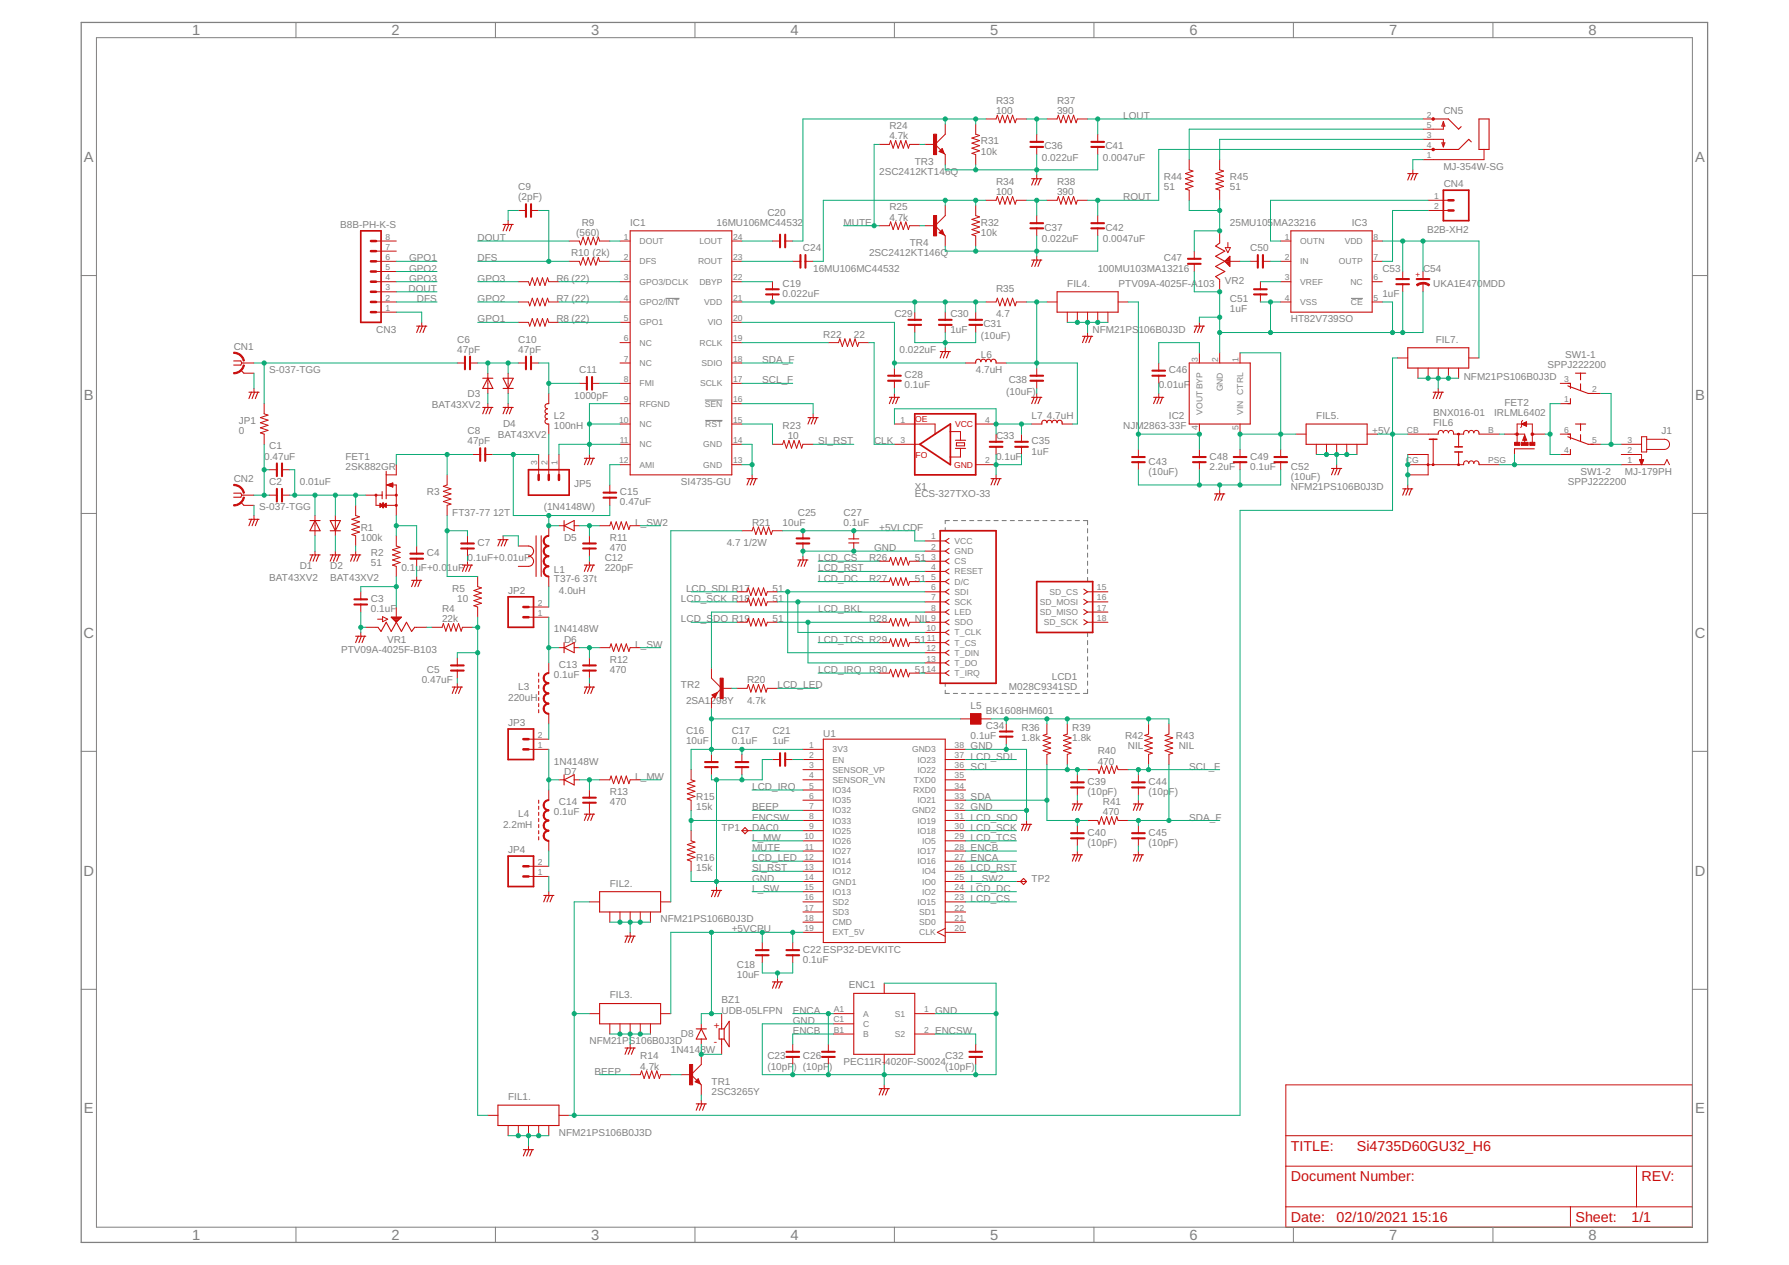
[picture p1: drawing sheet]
<svg xmlns="http://www.w3.org/2000/svg" width="420mm" height="297mm" viewBox="0 0 420 297" stroke-linecap="round" stroke-linejoin="round" font-family="sans-serif">
<defs><g id="words">
<g font-size="3.5" fill="#808080">
<text x="45.1" y="8.3">1</text>
<text x="92" y="8.3">2</text>
<text x="138.8" y="8.3">3</text>
<text x="185.7" y="8.3">4</text>
<text x="232.5" y="8.3">5</text>
<text x="279.4" y="8.3">6</text>
<text x="326.2" y="8.3">7</text>
<text x="373.1" y="8.3">8</text>
<text x="19.7" y="38">A</text>
<text x="398.1" y="38">A</text>
<text x="19.7" y="93.9">B</text>
<text x="398.1" y="93.9">B</text>
<text x="19.6" y="149.7">C</text>
<text x="398" y="149.7">C</text>
<text x="19.6" y="205.6">D</text>
<text x="398" y="205.6">D</text>
<text x="19.7" y="261.5">E</text>
<text x="398.1" y="261.5">E</text>
<text x="45.1" y="291.2">1</text>
<text x="92" y="291.2">2</text>
<text x="138.8" y="291.2">3</text>
<text x="185.7" y="291.2">4</text>
<text x="232.5" y="291.2">5</text>
<text x="279.4" y="291.2">6</text>
<text x="326.2" y="291.2">7</text>
<text x="373.1" y="291.2">8</text>
</g>
<g font-size="3.4" fill="#c90d0c">
<text x="303.2" y="270.3">TITLE:</text>
<text x="318.7" y="270.3">Si4735D60GU32_H6</text>
<text x="303.2" y="277.4">Document Number:</text>
<text x="385.5" y="277.4">REV:</text>
<text x="303.2" y="287">Date:</text>
<text x="313.9" y="287">02/10/2021</text>
<text x="331.6" y="287">15:16</text>
<text x="370" y="287">Sheet:</text>
<text x="383.1" y="287">1/1</text>
</g>
<text font-size="2.4" fill="#c90d0c" x="167.7" y="245.4">-</text>
<g font-size="2.3" fill="#808080">
<text x="233.9" y="26.7">100</text>
<text x="233.9" y="24.4">R33</text>
<text x="248.3" y="26.7">390</text>
<text x="248.3" y="24.4">R37</text>
<text x="263.8" y="27.9">LOUT</text>
<text x="339" y="26.7">CN5</text>
<text x="208.9" y="32.7">4.7k</text>
<text x="208.9" y="30.3">R24</text>
<text x="230.4" y="33.9">R31</text>
<text x="245.3" y="35.1">C36</text>
<text x="259.6" y="35.1">C41</text>
<text x="206.5" y="41.1">2SC2412KT146Q</text>
<text x="214.8" y="38.7">TR3</text>
<text x="230.4" y="36.3">10k</text>
<text x="244.7" y="37.8">0.022uF</text>
<text x="259" y="37.8">0.0047uF</text>
<text x="339" y="39.9">MJ-354W-SG</text>
<text x="121.7" y="47">(2pF)</text>
<text x="121.7" y="44.7">C9</text>
<text x="233.9" y="45.8">100</text>
<text x="233.9" y="43.5">R34</text>
<text x="248.3" y="45.8">390</text>
<text x="248.3" y="43.5">R38</text>
<text x="263.8" y="47">ROUT</text>
<text x="273.3" y="44.7">51</text>
<text x="273.3" y="42.3">R44</text>
<text x="288.8" y="44.7">51</text>
<text x="288.8" y="42.3">R45</text>
<text x="339.1" y="43.9">CN4</text>
<text x="79.9" y="53.5">B8B-PH-K-S</text>
<text x="136.6" y="53">R9</text>
<text x="148" y="53">IC1</text>
<text x="168.3" y="53">16MU106MC44532</text>
<text x="180.2" y="50.6">C20</text>
<text x="198.1" y="53">MUTE</text>
<text x="208.9" y="51.8">4.7k</text>
<text x="208.9" y="49.4">R25</text>
<text x="230.4" y="53">R32</text>
<text x="288.8" y="53">25MU105</text>
<text x="299" y="53">MA23216</text>
<text x="317.5" y="53">IC3</text>
<text x="112.2" y="56.6">DOUT</text>
<text x="135.3" y="55.4">(560)</text>
<text x="188.6" y="59">C24</text>
<text x="213.6" y="57.8">TR4</text>
<text x="230.4" y="55.4">10k</text>
<text x="244.7" y="56.9">0.022uF</text>
<text x="245.3" y="54.2">C37</text>
<text x="259" y="56.9">0.0047uF</text>
<text x="259.6" y="54.2">C42</text>
<text x="293.6" y="59">C50</text>
<text x="335.1" y="54.7">B2B-XH2</text>
<text x="96.1" y="61.4">GPO1</text>
<text x="96.1" y="63.8">GPO2</text>
<text x="112.2" y="61.4">DFS</text>
<text x="134.1" y="60.2">R10 (2k)</text>
<text x="191" y="63.8">16MU106MC44532</text>
<text x="204.1" y="60.2">2SC2412KT146Q</text>
<text x="257.8" y="63.8">100MU103MA13216</text>
<text x="273.3" y="61.4">C47</text>
<text x="324.7" y="63.8">C53</text>
<text x="334.2" y="63.8">C54</text>
<text x="96" y="68.5">DOUT</text>
<text x="96.1" y="66.1">GPO3</text>
<text x="97.9" y="70.9">DFS</text>
<text x="112.2" y="70.9">GPO2</text>
<text x="112.2" y="66.1">GPO3</text>
<text x="130.7" y="70.9">R7 (22)</text>
<text x="130.7" y="66.1">R6 (22)</text>
<text x="183.8" y="69.7">0.022uF</text>
<text x="183.8" y="67.3">C19</text>
<text x="233.9" y="68.5">R35</text>
<text x="250.6" y="67.3">FIL4.</text>
<text x="262.7" y="67.3">PTV09A-4025F-A103</text>
<text x="287.7" y="66.6">VR2</text>
<text x="288.8" y="70.9">C51</text>
<text x="324.7" y="69.7">1uF</text>
<text x="336.6" y="67.3">UKA1E470MDD</text>
<text x="112.2" y="75.7">GPO1</text>
<text x="130.7" y="75.7">R8 (22)</text>
<text x="210.1" y="74.5">C29</text>
<text x="223.2" y="74.5">C30</text>
<text x="231" y="76.9">C31</text>
<text x="233.9" y="74.5">4.7</text>
<text x="288.8" y="73.3">1uF</text>
<text x="303.2" y="75.7">HT82V739SO</text>
<text x="54.9" y="82.1">CN1</text>
<text x="88.4" y="78.1">CN3</text>
<text x="107.4" y="82.9">47pF</text>
<text x="107.4" y="80.5">C6</text>
<text x="121.7" y="82.9">47pF</text>
<text x="121.7" y="80.5">C10</text>
<text x="193.4" y="79.3">R22</text>
<text x="200.5" y="79.3">22</text>
<text x="211.3" y="82.9">0.022uF</text>
<text x="223.2" y="78.1">1uF</text>
<text x="230.4" y="79.6">(10uF)</text>
<text x="256.6" y="78.1">NFM21PS</text>
<text x="267.4" y="78.1">106B0J3D</text>
<text x="337.2" y="80.5">FIL7.</text>
<text x="63.2" y="87.6">S-037-TGG</text>
<text x="136.1" y="87.6">C11</text>
<text x="179" y="85.2">SDA_F</text>
<text x="212.4" y="88.8">C28</text>
<text x="229.2" y="87.6">4.7uH</text>
<text x="230.4" y="84">L6</text>
<text x="274.5" y="87.6">C46</text>
<text x="343.8" y="89.3">NFM21PS106B0J3D</text>
<text x="363.4" y="86.4">SPPJ222200</text>
<text x="367.6" y="84">SW1-1</text>
<text x="101.4" y="95.8">BAT43XV2</text>
<text x="109.8" y="93.1">D3</text>
<text x="134.9" y="93.6">1000pF</text>
<text x="179" y="90">SCL_F</text>
<text x="212.4" y="91.2">0.1uF</text>
<text x="236.3" y="92.7">(10uF)</text>
<text x="236.9" y="90">C38</text>
<text x="272.1" y="91.2">0.01uF</text>
<text x="353.3" y="95.3">FET2</text>
<text x="56.1" y="101.9">0</text>
<text x="56.1" y="99.6">JP1</text>
<text x="109.8" y="101.9">C8</text>
<text x="118.1" y="100.3">D4</text>
<text x="130.1" y="100.8">100nH</text>
<text x="130.1" y="98.4">L2</text>
<text x="183.8" y="100.8">R23</text>
<text x="242.3" y="98.4">L7</text>
<text x="245.9" y="98.4">4.7uH</text>
<text x="263.8" y="100.8">NJM2863-33F</text>
<text x="274.5" y="98.4">IC2</text>
<text x="309.1" y="98.4">FIL5.</text>
<text x="322.3" y="101.9">+5V</text>
<text x="336.6" y="97.7">BNX016-01</text>
<text x="336.6" y="100">FIL6</text>
<text x="350.9" y="97.7">IRLML6402</text>
<text x="390.2" y="101.9">J1</text>
<text x="62" y="107.9">0.47uF</text>
<text x="63.2" y="105.5">C1</text>
<text x="109.8" y="104.3">47pF</text>
<text x="117" y="102.9">BAT43XV2</text>
<text x="185" y="103.1">10</text>
<text x="192.2" y="104.3">SI_RST</text>
<text x="205.3" y="104.3">CLK</text>
<text x="233.9" y="107.9">0.1uF</text>
<text x="233.9" y="103.1">C33</text>
<text x="242.3" y="106.7">1uF</text>
<text x="242.3" y="104.3">C35</text>
<text x="284.1" y="107.9">C48</text>
<text x="293.6" y="107.9">C49</text>
<text x="54.9" y="113.2">CN2</text>
<text x="63.2" y="113.9">C2</text>
<text x="70.4" y="113.9">0.01uF</text>
<text x="81.1" y="110.3">2SK882GR</text>
<text x="81.1" y="108">FET1</text>
<text x="159.9" y="113.9">SI4735-GU</text>
<text x="269.7" y="111.5">(10uF)</text>
<text x="269.7" y="109.1">C43</text>
<text x="284.1" y="110.3">2.2uF</text>
<text x="293.6" y="110.3">0.1uF</text>
<text x="303.2" y="112.7">(10uF)</text>
<text x="303.2" y="110.3">C52</text>
<text x="368.2" y="113.9">SPPJ222200</text>
<text x="371.2" y="111.5">SW1-2</text>
<text x="381.6" y="111.5">MJ-179PH</text>
<text x="60.9" y="119.9">S-037-TGG</text>
<text x="100.2" y="116.3">R3</text>
<text x="127.7" y="119.9">(1N4148W)</text>
<text x="134.9" y="114.4">JP5</text>
<text x="145.6" y="118.7">0.47uF</text>
<text x="145.6" y="116.3">C15</text>
<text x="214.8" y="116.8">ECS-327TXO-33</text>
<text x="214.8" y="115">X1</text>
<text x="303.2" y="115.1">NFM21PS106B0J3D</text>
<text x="84.7" y="124.6">R1</text>
<text x="106.2" y="121">FT37-77</text>
<text x="115.8" y="121">12T</text>
<text x="149.2" y="123.4">L_SW2</text>
<text x="176.6" y="123.4">R21</text>
<text x="183.8" y="123.4">10uF</text>
<text x="187.4" y="121">C25</text>
<text x="198.1" y="123.4">0.1uF</text>
<text x="198.1" y="121">C27</text>
<text x="206.5" y="124.6">+5VLCDF</text>
<text x="84.7" y="127">100k</text>
<text x="87.1" y="130.6">R2</text>
<text x="100.2" y="130.6">C4</text>
<text x="109.8" y="131.8">0.1uF+0.01uF</text>
<text x="112.2" y="128.2">C7</text>
<text x="132.5" y="127">D5</text>
<text x="142" y="131.8">C12</text>
<text x="143.2" y="129.4">470</text>
<text x="143.2" y="127">R11</text>
<text x="170.7" y="128.2">4.7</text>
<text x="174.6" y="128.2">1/2W</text>
<text x="192.2" y="131.8">LCD_CS</text>
<text x="204.1" y="131.8">R26</text>
<text x="205.3" y="129.4">GND</text>
<text x="214.8" y="131.8">51</text>
<text x="63.2" y="136.4">BAT43XV2</text>
<text x="70.4" y="133.7">D1</text>
<text x="77.6" y="136.4">BAT43XV2</text>
<text x="77.6" y="133.7">D2</text>
<text x="87.1" y="133">51</text>
<text x="94.3" y="134.2">0.1uF+0.01uF</text>
<text x="130.1" y="136.6">T37-6</text>
<text x="130.1" y="134.7">L1</text>
<text x="136.9" y="136.6">37t</text>
<text x="142" y="134.2">220pF</text>
<text x="192.2" y="134.2">LCD_RST</text>
<text x="192.2" y="136.6">LCD_DC</text>
<text x="204.1" y="136.6">R27</text>
<text x="214.8" y="136.6">51</text>
<text x="87.1" y="143.7">0.1uF</text>
<text x="87.1" y="141.3">C3</text>
<text x="103.8" y="143.7">R4</text>
<text x="106.2" y="139">R5</text>
<text x="107.4" y="141.3">10</text>
<text x="119.3" y="139.4">JP2</text>
<text x="131.3" y="139.4">4.0uH</text>
<text x="159.9" y="141.3">LCD_SCK R18</text>
<text x="161.1" y="139">LCD_SDI R17</text>
<text x="181.4" y="139">51</text>
<text x="181.4" y="141.3">51</text>
<text x="192.2" y="143.7">LCD_BKL</text>
<text x="103.8" y="146.1">22k</text>
<text x="130.1" y="148.5">1N4148W</text>
<text x="159.9" y="146.1">LCD_S</text>
<text x="167.5" y="146.1">DO R19</text>
<text x="181.4" y="146.1">51</text>
<text x="204.1" y="146.1">R28</text>
<text x="214.8" y="146.1">NIL</text>
<text x="80.1" y="153.3">PTV09A-4025F-B103</text>
<text x="90.9" y="150.9">VR1</text>
<text x="132.5" y="150.9">D6</text>
<text x="143.2" y="155.7">R12</text>
<text x="149.2" y="152.1">L_SW</text>
<text x="192.2" y="150.9">LCD_TCS R29</text>
<text x="214.8" y="150.9">51</text>
<text x="99" y="160.4">0.47uF</text>
<text x="100.2" y="158.1">C5</text>
<text x="130.1" y="159.2">0.1uF</text>
<text x="131.3" y="156.9">C13</text>
<text x="143.2" y="158.1">470</text>
<text x="159.9" y="161.6">TR2</text>
<text x="175.4" y="160.4">R20</text>
<text x="182.6" y="161.6">LCD_LED</text>
<text x="192.2" y="158.1">LCD_IRQ</text>
<text x="204.1" y="158.1">R30</text>
<text x="214.8" y="158.1">51</text>
<text x="247" y="159.7">LCD1</text>
<text x="119.3" y="164.5">220uH</text>
<text x="121.7" y="162.1">L3</text>
<text x="161.1" y="165.2">2SA1298Y</text>
<text x="175.4" y="165.2">4.7k</text>
<text x="228" y="166.4">L5</text>
<text x="231.5" y="167.6">BK1608HM601</text>
<text x="237" y="162.1">M028C9341SD</text>
<text x="119.3" y="170.5">JP3</text>
<text x="161.1" y="172.4">C16</text>
<text x="171.9" y="172.4">C17</text>
<text x="181.4" y="172.4">C21</text>
<text x="193.3" y="172.9">U1</text>
<text x="228" y="173.6">0.1uF</text>
<text x="231.5" y="171.2">C34</text>
<text x="239.9" y="171.7">R36</text>
<text x="251.8" y="171.7">R39</text>
<text x="264.2" y="173.6">R42</text>
<text x="276.2" y="173.6">R43</text>
<text x="130.1" y="179.5">1N4148W</text>
<text x="161.1" y="174.8">10uF</text>
<text x="171.9" y="174.8">0.1uF</text>
<text x="181.4" y="174.8">1uF</text>
<text x="228" y="176">GND</text>
<text x="228" y="178.3">LCD_SDI</text>
<text x="239.9" y="174">1.8k</text>
<text x="251.8" y="174">1.8k</text>
<text x="257.8" y="179.5">470</text>
<text x="257.8" y="177.1">R40</text>
<text x="264.9" y="176">NIL</text>
<text x="276.8" y="176">NIL</text>
<text x="132.5" y="181.9">D7</text>
<text x="149.2" y="183.1">L_MW</text>
<text x="176.6" y="185.5">LCD_IRQ</text>
<text x="228" y="180.7">SCL</text>
<text x="255.4" y="184.3">C39</text>
<text x="269.7" y="184.3">C44</text>
<text x="279.3" y="180.7">SCL_F</text>
<text x="121.7" y="192">L4</text>
<text x="130.1" y="191.5">0.1uF</text>
<text x="131.3" y="189.1">C14</text>
<text x="143.2" y="189.1">470</text>
<text x="143.2" y="186.7">R13</text>
<text x="163.5" y="190.3">15k</text>
<text x="163.5" y="187.9">R15</text>
<text x="176.6" y="190.3">BEEP</text>
<text x="228" y="190.3">GND</text>
<text x="228" y="187.9">SDA</text>
<text x="255.4" y="186.7">(10pF)</text>
<text x="259" y="191.5">470</text>
<text x="259" y="189.1">R41</text>
<text x="269.7" y="186.7">(10pF)</text>
<text x="118.1" y="194.3">2.2mH</text>
<text x="169.5" y="195.1">TP1</text>
<text x="176.6" y="197.4">L_MW</text>
<text x="176.6" y="192.7">ENCSW</text>
<text x="176.6" y="195.1">DAC0</text>
<text x="228" y="192.7">LCD_SDO</text>
<text x="228" y="195.1">LCD_SCK</text>
<text x="228" y="197.4">LCD_TCS</text>
<text x="255.4" y="196.2">C40</text>
<text x="269.7" y="196.2">C45</text>
<text x="279.3" y="192.7">SDA_F</text>
<text x="119.3" y="200.3">JP4</text>
<text x="163.5" y="202.2">R16</text>
<text x="176.6" y="199.8">MUTE</text>
<text x="176.6" y="202.2">LCD_LED</text>
<text x="228" y="202.2">ENCA</text>
<text x="228" y="199.8">ENCB</text>
<text x="255.4" y="198.6">(10pF)</text>
<text x="269.7" y="198.6">(10pF)</text>
<text x="143.2" y="208.2">FIL2.</text>
<text x="163.5" y="204.6">15k</text>
<text x="176.6" y="207">GND</text>
<text x="176.6" y="209.4">L_SW</text>
<text x="176.6" y="204.6">SI_RST</text>
<text x="228" y="204.6">LCD_RST</text>
<text x="228" y="209.4">LCD_DC</text>
<text x="228" y="207">L_SW2</text>
<text x="242.3" y="207">TP2</text>
<text x="228" y="211.8">LCD_CS</text>
<text x="155.2" y="216.5">NFM21PS106B0J3D</text>
<text x="171.9" y="218.9">+5VCP</text>
<text x="179.4" y="218.9">U</text>
<text x="173.1" y="227.3">C18</text>
<text x="188.6" y="226.1">0.1uF</text>
<text x="188.6" y="223.7">C22 ESP32-DEVKITC</text>
<text x="173.1" y="229.7">10uF</text>
<text x="199.3" y="232.1">ENC1</text>
<text x="143.2" y="234.4">FIL3.</text>
<text x="169.5" y="235.6">BZ1</text>
<text x="169.5" y="238.1">UDB-05LFPN</text>
<text x="186.2" y="238">ENCA</text>
<text x="219.6" y="238">GND</text>
<text x="138.4" y="245.2">NFM21PS106B0J3D</text>
<text x="159.9" y="243.5">D8</text>
<text x="186.2" y="240.4">GND</text>
<text x="186.2" y="242.8">ENCB</text>
<text x="219.6" y="242.8">ENCSW</text>
<text x="150.4" y="251.2">4.7k</text>
<text x="150.4" y="248.8">R14</text>
<text x="157.5" y="247.4">1N4148W</text>
<text x="180.2" y="251.2">(10pF</text>
<text x="180.2" y="248.8">C23</text>
<text x="186.4" y="251.2">) (10pF</text>
<text x="188.6" y="248.8">C26</text>
<text x="194.7" y="251.2">)</text>
<text x="198.1" y="250">PEC11R-</text>
<text x="207.9" y="250">4020F-S0024</text>
<text x="222" y="251.2">(10pF)</text>
<text x="222" y="248.8">C32</text>
<text x="139.6" y="252.3">BEEP</text>
<text x="167.1" y="257.1">2SC3265Y</text>
<text x="167.1" y="254.7">TR1</text>
<text x="119.3" y="258.3">FIL1.</text>
<text x="131.3" y="266.7">NFM21PS106B0J3D</text>
</g>
<text font-size="2.3" fill="#c90d0c" x="167.7" y="241.6">+</text>
<g font-size="2" fill="#808080">
<text x="335.1" y="27.6">2</text>
<text x="335.1" y="30">5</text>
<text x="335.1" y="32.4">3</text>
<text x="335.1" y="34.8">4</text>
<text x="335.1" y="37.2">1</text>
<text x="336.9" y="46.7">1</text>
<text x="336.9" y="49.1">2</text>
<text x="90.5" y="58.6">7</text>
<text x="90.5" y="56.3">8</text>
<text x="146.5" y="56.3">1</text>
<text x="150.2" y="57.3">DOUT</text>
<text x="164.3" y="57.3">LOUT</text>
<text x="172.2" y="56.3">24</text>
<text x="301.7" y="56.3">1</text>
<text x="305.4" y="57.3">OUTN</text>
<text x="315.8" y="57.3">VDD</text>
<text x="322.6" y="56.3">8</text>
<text x="90.5" y="65.8">4</text>
<text x="90.5" y="63.4">5</text>
<text x="90.5" y="61">6</text>
<text x="146.5" y="61">2</text>
<text x="146.5" y="65.8">3</text>
<text x="150.2" y="62.1">DFS</text>
<text x="163.9" y="62.1">ROUT</text>
<text x="172.2" y="65.8">22</text>
<text x="172.2" y="61">23</text>
<text x="301.7" y="61">2</text>
<text x="301.7" y="65.8">3</text>
<text x="305.4" y="62.1">IN</text>
<text x="314.5" y="62.1">OUTP</text>
<text x="322.6" y="65.8">6</text>
<text x="322.6" y="61">7</text>
<text x="90.5" y="70.6">2</text>
<text x="90.5" y="68.2">3</text>
<text x="146.5" y="70.6">4</text>
<text x="150.2" y="66.9">GPO3/DCLK</text>
<text x="150.2" y="71.6">GPO2/INT</text>
<text x="164.2" y="66.9">DBYP</text>
<text x="165.4" y="71.6">VDD</text>
<text x="172.2" y="70.6">21</text>
<text x="301.7" y="70.6">4</text>
<text x="305.4" y="66.9">VREF</text>
<text x="305.4" y="71.6">VSS</text>
<text x="317.2" y="66.9">NC</text>
<text x="317.3" y="71.6">CE</text>
<text x="322.6" y="70.6">5</text>
<text x="90.5" y="73">1</text>
<text x="146.5" y="75.4">5</text>
<text x="150.2" y="76.4">GPO1</text>
<text x="166.2" y="76.4">VIO</text>
<text x="172.2" y="75.4">20</text>
<text x="146.5" y="80.1">6</text>
<text x="150.2" y="81.2">NC</text>
<text x="164.3" y="81.2">RCLK</text>
<text x="172.2" y="80.1">19</text>
<text x="146.5" y="84.9">7</text>
<text x="146.5" y="89.7">8</text>
<text x="150.2" y="86">NC</text>
<text x="164.8" y="86">SDIO</text>
<text x="172.2" y="89.7">17</text>
<text x="172.2" y="84.9">18</text>
<text x="281.3" y="84.9" transform="rotate(-90 281.3 84.9)">3</text>
<text x="286.1" y="84.9" transform="rotate(-90 286.1 84.9)">2</text>
<text x="290.9" y="84.9" transform="rotate(-90 290.9 84.9)">1</text>
<text x="367.4" y="89.7">3</text>
<text x="146.5" y="94.5">9</text>
<text x="150.2" y="90.7">FMI</text>
<text x="150.2" y="95.5">RFGND</text>
<text x="164.4" y="90.7">SCLK</text>
<text x="165.5" y="95.5">SEN</text>
<text x="172.2" y="94.5">16</text>
<text x="287.2" y="91.9" transform="rotate(-90 287.2 91.9)">GND</text>
<text x="367.4" y="94.5">1</text>
<text x="373.9" y="92.1">2</text>
<text x="145.4" y="99.2">10</text>
<text x="150.2" y="100.3">NC</text>
<text x="165.6" y="100.3">RST</text>
<text x="172.2" y="99.2">15</text>
<text x="211.5" y="99.2">1</text>
<text x="231.4" y="99.2">4</text>
<text x="281.3" y="101" transform="rotate(-90 281.3 101)">4</text>
<text x="282.4" y="97.4" transform="rotate(-90 282.4 97.4)">VOUT BYP</text>
<text x="290.9" y="101" transform="rotate(-90 290.9 101)">5</text>
<text x="291.9" y="97.4" transform="rotate(-90 291.9 97.4)">VIN CTRL</text>
<text x="330.4" y="101.6">CB</text>
<text x="349.5" y="101.6">B</text>
<text x="367.4" y="101.6">6</text>
<text x="145.6" y="104">11</text>
<text x="150.2" y="105.1">NC</text>
<text x="165.2" y="105.1">GND</text>
<text x="172.2" y="104">14</text>
<text x="211.5" y="104">3</text>
<text x="367.4" y="106.4">4</text>
<text x="373.9" y="104">5</text>
<text x="382.2" y="104">3</text>
<text x="382.2" y="106.4">2</text>
<text x="126.2" y="109.3" transform="rotate(-90 126.2 109.3)">3</text>
<text x="128.6" y="109.3" transform="rotate(-90 128.6 109.3)">2</text>
<text x="130.9" y="109.3" transform="rotate(-90 130.9 109.3)">1</text>
<text x="145.4" y="108.8">12</text>
<text x="150.2" y="109.8">AMI</text>
<text x="165.2" y="109.8">GND</text>
<text x="172.2" y="108.8">13</text>
<text x="231.4" y="108.8">2</text>
<text x="330.2" y="108.8">CG</text>
<text x="349.5" y="108.8">PSG</text>
<text x="382.2" y="108.8">1</text>
<text x="218.7" y="131.5">3</text>
<text x="218.7" y="129.1">2</text>
<text x="218.7" y="126.7">1</text>
<text x="224.2" y="130.1">GND</text>
<text x="224.2" y="127.7">VCC</text>
<text x="218.7" y="136.2">5</text>
<text x="218.7" y="133.8">4</text>
<text x="224.2" y="137.3">D/C</text>
<text x="224.2" y="134.9">RESET</text>
<text x="224.2" y="132.5">CS</text>
<text x="126.3" y="142.2">2</text>
<text x="218.7" y="143.4">8</text>
<text x="218.7" y="141">7</text>
<text x="218.7" y="138.6">6</text>
<text x="224.2" y="142.1">SCK</text>
<text x="224.2" y="139.7">SDI</text>
<text x="244.2" y="142.1">SD_MOSI</text>
<text x="246.5" y="139.7">SD_CS</text>
<text x="257.6" y="143.4">17</text>
<text x="257.6" y="141">16</text>
<text x="257.6" y="138.6">15</text>
<text x="126.3" y="144.6">1</text>
<text x="217.6" y="148.2">10</text>
<text x="218.7" y="145.8">9</text>
<text x="224.2" y="149.2">T_CLK</text>
<text x="224.2" y="146.8">SDO</text>
<text x="224.2" y="144.4">LED</text>
<text x="244.2" y="144.5">SD_MISO</text>
<text x="245.2" y="146.8">SD_SCK</text>
<text x="257.6" y="145.8">18</text>
<text x="217.6" y="155.3">13</text>
<text x="217.6" y="152.9">12</text>
<text x="217.7" y="150.6">11</text>
<text x="224.2" y="154">T_DIN</text>
<text x="224.2" y="151.6">T_CS</text>
<text x="217.6" y="157.7">14</text>
<text x="224.2" y="158.8">T_IRQ</text>
<text x="224.2" y="156.4">T_DO</text>
<text x="126.3" y="173.2">2</text>
<text x="126.3" y="175.6">1</text>
<text x="190" y="175.6">1</text>
<text x="190" y="178">2</text>
<text x="195.5" y="176.7">3V3</text>
<text x="195.5" y="179.1">EN</text>
<text x="214.2" y="176.7">GND3</text>
<text x="215.4" y="179.1">IO23</text>
<text x="224.2" y="178">37</text>
<text x="224.2" y="175.6">38</text>
<text x="190" y="180.4">3</text>
<text x="190" y="182.8">4</text>
<text x="190" y="185.2">5</text>
<text x="195.5" y="181.4">SENSOR_VP</text>
<text x="195.5" y="183.8">SENSOR_VN</text>
<text x="214.6" y="183.8">TXD0</text>
<text x="215.4" y="181.5">IO22</text>
<text x="224.2" y="185.2">34</text>
<text x="224.2" y="182.8">35</text>
<text x="224.2" y="180.4">36</text>
<text x="190" y="187.6">6</text>
<text x="190" y="189.9">7</text>
<text x="195.5" y="186.2">IO34</text>
<text x="195.5" y="188.6">IO35</text>
<text x="195.5" y="191">IO32</text>
<text x="214.2" y="191">GND2</text>
<text x="214.4" y="186.2">RXD0</text>
<text x="215.4" y="188.6">IO21</text>
<text x="224.2" y="189.9">32</text>
<text x="224.2" y="187.6">33</text>
<text x="188.9" y="197.1">10</text>
<text x="190" y="192.3">8</text>
<text x="190" y="194.7">9</text>
<text x="195.5" y="193.4">IO33</text>
<text x="195.5" y="195.8">IO25</text>
<text x="215.4" y="195.8">IO18</text>
<text x="215.4" y="193.4">IO19</text>
<text x="224.2" y="197.1">29</text>
<text x="224.2" y="194.7">30</text>
<text x="224.2" y="192.3">31</text>
<text x="126.3" y="203.1">2</text>
<text x="188.9" y="201.9">12</text>
<text x="189.1" y="199.5">11</text>
<text x="195.5" y="198.2">IO26</text>
<text x="195.5" y="200.5">IO27</text>
<text x="195.5" y="202.9">IO14</text>
<text x="215.4" y="202.9">IO16</text>
<text x="215.4" y="200.6">IO17</text>
<text x="216.6" y="198.2">IO5</text>
<text x="224.2" y="201.9">27</text>
<text x="224.2" y="199.5">28</text>
<text x="126.3" y="205.5">1</text>
<text x="188.9" y="204.3">13</text>
<text x="188.9" y="206.7">14</text>
<text x="188.9" y="209">15</text>
<text x="195.5" y="205.3">IO12</text>
<text x="195.5" y="207.7">GND1</text>
<text x="216.6" y="207.7">IO0</text>
<text x="216.6" y="205.3">IO4</text>
<text x="224.2" y="209">24</text>
<text x="224.2" y="206.7">25</text>
<text x="224.2" y="204.3">26</text>
<text x="188.9" y="211.4">16</text>
<text x="188.9" y="213.8">17</text>
<text x="195.5" y="210.1">IO13</text>
<text x="195.5" y="212.5">SD2</text>
<text x="195.5" y="214.9">SD3</text>
<text x="215.4" y="212.5">IO15</text>
<text x="215.9" y="214.9">SD1</text>
<text x="216.6" y="210.1">IO2</text>
<text x="224.2" y="213.8">22</text>
<text x="224.2" y="211.4">23</text>
<text x="188.9" y="216.2">18</text>
<text x="188.9" y="218.6">19</text>
<text x="195.5" y="217.3">CMD</text>
<text x="195.5" y="219.6">EXT_5V</text>
<text x="215.9" y="219.7">CLK</text>
<text x="215.9" y="217.3">SD0</text>
<text x="224.2" y="218.6">20</text>
<text x="224.2" y="216.2">21</text>
<text x="195.9" y="237.7">A1</text>
<text x="202.7" y="238.7">A</text>
<text x="210.2" y="238.7">S1</text>
<text x="217" y="237.7">1</text>
<text x="195.7" y="240.1">C1</text>
<text x="195.9" y="242.5">B1</text>
<text x="202.7" y="243.5">B</text>
<text x="202.7" y="241.1">C</text>
<text x="210.2" y="243.5">S2</text>
<text x="217" y="242.5">2</text>
</g>
<g font-size="2" fill="#c90d0c">
<text x="214.9" y="99.1">OE</text>
<text x="224.3" y="100.3">VCC</text>
<text x="215" y="107.4">FO</text>
<text x="224.1" y="109.8">GND</text>
</g>
<text font-size="1.9" fill="#c90d0c" x="333.6" y="64.9" transform="rotate(-90 333.6 64.9)">+</text>
</g></defs>
<g fill="none" stroke="#808080" stroke-width=".25">
<path d="M222 123.9v.7M223 122.2h-1v.8M223.9 122.2h1M225.8 122.2h1M227.7 122.2h1M229.6 122.2h1M231.5 122.2h1M233.4 122.2h1M235.4 122.2h.9M237.3 122.2h.9M239.2 122.2h1M241.1 122.2h1"/>
<path d="M243 122.2h1M244.9 122.2h1M246.8 122.2h1M248.7 122.2h1M250.6 122.2h1M252.5 122.2h1M254.4 122.2h1v1M255.4 124.1v1M255.4 126v1M255.4 128v.9M255.4 129.9v.9M255.4 131.8v1"/>
<path d="M255.4 133.7v1M255.4 135.6v1M255.4 148.5v1M255.4 150.4v1M255.4 152.3v1M255.4 154.2v1M255.4 156.1v1M255.4 158.1v.9M255.4 160v.9M222 162.1v.7h1M222 160.4v.8M223.9 162.8h1"/>
<path d="M225.8 162.8h1M227.7 162.8h1M229.6 162.8h1M231.5 162.8h1M233.4 162.8h1M235.4 162.8h.9M237.3 162.8h.9M239.2 162.8h1M241.1 162.8h1M243 162.8h1M244.9 162.8h1M246.8 162.8h1"/>
<path d="M248.7 162.8h1M250.6 162.8h1M252.5 162.8h1M255.4 161.9v.9h-1"/>
</g>
<g fill="none" stroke="#808080" stroke-width=".23">
<path d="M22.6 8.8h374.9v279.4h-374.9zM69.5 5.3v3.5M116.4 5.3v3.5M163.2 5.3v3.5M210.1 5.3v3.5M256.9 5.3v3.5M303.8 5.3v3.5M350.6 5.3v3.5M19.1 64.7h3.5M156.3 70.1h3.3M317.3 70.1h2.8M397.5 64.7h3.5"/>
<path d="M165.5 93.9h4.2M165.6 98.7h4.1M19.1 120.6h3.5M397.5 120.6h3.5M19.1 176.4h3.5M397.5 176.4h3.5M19.1 232.3h3.5M397.5 232.3h3.5M69.5 288.2v3.5M116.4 288.2v3.5M163.2 288.2v3.5M210.1 288.2v3.5"/>
<path d="M256.9 288.2v3.5M303.8 288.2v3.5M350.6 288.2v3.5"/>
</g>
<g fill="none" stroke="#c90d0c" stroke-width=".23">
<path d="M206.5 33.9h2.4l.3-.9 .6 1.8 .6-1.8 .5 1.8 .7-1.8 .6 1.8 .5-1.8 .6 1.8 .3-.9h2.4M217.2 33.9h2.4M219.6 33.9l2.2 2.2M220.6 35.6l.7-.7 .5 1.2zM221.8 36.1l.2 .2v2.4M222 29.1v2.4l-2.4 2.4M229.2 29.1v2.4l.9 .3-1.8 .6 1.8 .6-1.8 .6 1.8 .6-1.8 .6 1.8 .6-1.8 .6 .9 .3v2.4M231.5 27.9h2.4l.3-.8 .6 1.7 .6-1.7 .6 1.7 .6-1.7 .6 1.7 .6-1.7 .6 1.7 .3-.9h2.4M243.5 31.5v1.8M243.5 34.5v1.8M245.9 27.9h2.4l.3-.8 .6 1.7 .5-1.7 .7 1.7 .6-1.7 .5 1.7 .6-1.7 .6 1.7 .3-.9h2.4M257.8 31.5v1.8"/>
<path d="M257.8 34.5v1.8M279.3 37.5v2.4l.9 .3-1.8 .6 1.8 .6-1.8 .6 1.8 .6-1.8 .6 1.8 .6-1.8 .6 .9 .3v2.3M286.4 37.5v2.4l1 .3-1.8 .6 1.8 .6-1.8 .6 1.8 .6-1.8 .6 1.8 .6-1.8 .6 .8 .3v2.3M331.8 39.9v.7M334.2 27.9h2.4M334.2 32.7h4.8v1.8M334.2 35.1h2.4M338.6 33.5h.7l-.3 1zM339 28.5v1.8h-4.8M339 28.5l.3 1.1h-.7zM348.5 35.1v2.4h-14.3M88.3 56.6h4.8"/>
<path d="M88.3 59h4.8M119.3 51.8v.8M121.7 49.4h1.8M124.7 49.4h1.8M133.7 56.6h2.4l.3 .9 .5-1.8 .6 1.8 .6-1.8 .6 1.8 .6-1.8 .6 1.8 .6-1.8 .3 .9h2.4M145.6 56.6h2.4M171.9 56.6h2.3M181.4 56.6h1.8M184.4 56.6h1.8M206.5 53h2.4l.3-.9 .6 1.8 .6-1.8 .5 1.8 .7-1.8 .6 1.8 .5-1.8 .6 1.8 .3-.9h2.4M217.2 53h2.4M219.6 53l2.4 2.4v2.4"/>
<path d="M221.3 54l.5 1.2-1.2-.5zM222 48.2v2.4l-2.4 2.4M229.2 48.2v2.4l.9 .3-1.8 .6 1.8 .6-1.8 .6 1.8 .6-1.8 .6 1.8 .6-1.8 .6 .9 .3v2.4M231.5 47h2.4l.3-.9 .6 1.8 .6-1.8 .6 1.8 .6-1.8 .6 1.8 .6-1.8 .6 1.8 .3-.9h2.4M243.5 41.1v.7M243.5 50.6v1.8M243.5 53.6v1.8M245.9 47h2.4l.3-.9 .6 1.8 .5-1.8 .7 1.8 .6-1.8 .5 1.8 .6-1.8 .6 1.8 .3-.9h2.4M257.8 50.6v1.8M257.8 53.6v1.8M280.5 59v1.8M286.4 54.2v2.9"/>
<path d="M287.8 58.1h1.2l-.6 1.2zM288.4 56.9v1.2M300.8 56.6h2.4M322.3 56.6h2.4M335.4 49.4h4.8M335.4 47h4.8M88.3 70.9h4.8M88.3 61.4h4.8M88.3 66.1h4.8M88.3 73.3h4.8M88.3 68.5h4.8M88.3 63.8h4.8"/>
<path d="M99 75.7v.7M121.7 75.7h2.4l.3 .9 .6-1.8 .6 1.8 .6-1.8 .6 1.8 .6-1.8 .6 1.8 .6-1.8 .3 .9h2.4M121.7 70.9h2.4l.3 .9 .6-1.8 .6 1.8 .6-1.8 .6 1.8 .6-1.8 .6 1.8 .6-1.8 .3 .9h2.4M121.7 66.1h2.4l.3 .9 .6-1.8 .6 1.8 .6-1.8 .6 1.8 .6-1.8 .6 1.8 .6-1.8 .3 .9h2.4M133.7 61.4h2.4l.3 .9 .5-1.8 .6 1.8 .6-1.8 .6 1.8 .6-1.8 .6 1.8 .6-1.8 .3 .9h2.4M145.6 75.7h2.4M145.6 70.9h2.4M145.6 61.4h2.4M145.6 66.1h2.4M171.9 75.7h2.3M171.9 70.9h2.3M171.9 61.4h2.3"/>
<path d="M171.9 66.1h2.3M181.4 66.1v1.8M181.4 69.1v1.8M186.2 61.4h1.8M189.2 61.4h1.8M214.8 73.3v1.8M214.8 76.3v1.8M222 73.3v1.8M222 76.3v1.8M229.2 73.3v1.8M229.2 76.3v1.8M231.5 70.9h2.4l.3-.9 .6 1.8 .6-1.8 .6 1.8 .6-1.8 .6 1.8 .6-1.8 .6 1.8 .3-.9h2.4"/>
<path d="M243.5 60.2v.7M245.9 70.9h2.4M250.7 73.3v2.4M253 73.3v2.4M255.4 73.3v2.4M255.4 78.1v.7M257.8 73.3v2.4M260.2 73.3v2.4M262.6 70.9h2.4M280.5 62v1.8M281.7 75.7v.7M286.4 65.7v2.8"/>
<path d="M287.7 61.4l1.1-1.2v2.4zM287.7 61.3h1.1M287.8 61.5h1M287.8 61.2h1M287.9 61.6h.9M288 61h.8M288.1 61.8h.7M288.2 60.9h.6M288.2 62h.6M288.3 60.7h.5M288.4 62.1h.4M288.5 60.5h.3"/>
<path d="M288.6 62.3h.2M288.6 60.4h.2M288.7 62.4h.1M288.8 60.2h.1M288.8 61.4h2.4M293.6 61.4h1.8M296 66.1v1.8M296 69.1v1.8M296.6 61.4h1.8M300.8 70.9h2.4M300.8 61.4h2.4M300.8 66.1h2.4"/>
<path d="M322.3 70.9h2.4M322.3 61.4h2.4M322.3 66.1h2.4M329.4 63.8v1.7M329.4 66.7v1.8M334.2 63.8v1.7M334.2 66.5v2M334.2 66.5h.1M56.8 85.2h2.8M57.3 87.6h2.3M59.6 91.2v.7M62 94.8v2.4l.9 .3-1.7 .6 1.7 .6-1.7 .6 1.7 .6-1.7 .6 1.7 .5-1.7 .6 .8 .3v2.4"/>
<path d="M107.4 85.2h1.8M110.4 85.2h1.8M114.6 87.6v4.8M114.6 94.8v.7M119.3 87.6v4.8M119.3 94.8v.7M121.7 85.2h1.8M124.7 85.2h1.8M128.9 92.4v2.4M128.9 99.6v2.3M136.1 90h1.7M139 90h1.8"/>
<path d="M145.6 80.5h2.4M145.6 85.2h2.4M145.6 90h2.4M145.6 94.8h2.4M145.6 99.6h2.4M171.9 80.5h2.3M171.9 85.2h2.3M171.9 90h2.3M171.9 94.8h2.3M171.9 99.6h2.3M191 97.2v.7M194.5 80.5h2.4l.3-.9 .6 1.8 .6-1.8 .6 1.8 .6-1.8 .6 1.8 .6-1.8 .6 1.8 .3-.9h2.4"/>
<path d="M210.1 86.4v1.8M210.1 89.4v1.8M210.1 92.4v.8M210.1 99.6h9.5v2.3M222 81.7v.7M226.8 85.2h2.4M229.2 99.6h4.7M233.9 85.2h2.4M242.3 99.6h2.4M243.5 86.4v1.8M243.5 89.4v1.8M243.5 92.4v.8"/>
<path d="M249.4 99.6h2.4M272.1 85.2v1.8M272.1 88.2v1.8M272.1 92.4v.8M281.7 82.8v2.4M281.7 99.6v2.3M286.4 82.8v2.4M291.2 82.8v2.4M291.2 99.6v2.3M328.2 84.1h2.4M333 86.4v2.4M335.4 86.4v2.4"/>
<path d="M337.8 86.4v2.4M337.8 91.2v.7M340.2 86.4v2.4M342.6 86.4v2.4M345 84.1h2.3M357.4 99.6h-1.1v4.3M357.4 99.6l1.1-.6v1.1zM357.5 99.6l1-.5v.9zM357.5 99.5h1M357.6 98.7l-.2 .3v1.2l-.3 .2M357.7 99.6h.8M357.8 99.4h.7"/>
<path d="M357.9 99.8h.6M358 99.3h.5M358.1 99.9h.4M358.3 99.2h.2M358.4 100h.1M358.5 99.6h1.4v4.2M366.4 90h2.4M366.4 94.8h2.4M373.6 92.4h2.4M56.8 116.3h2.8M57.3 118.7h2.3M63.2 116.3h1.8"/>
<path d="M63.2 110.3h1.8M66.2 116.3h1.8M66.2 110.3h1.8M83.5 118.7v2.4l.9 .2-1.8 .6 1.8 .6-1.8 .6 1.8 .6-1.8 .6 1.8 .6-1.8 .6 .9 .3v2.4M85.9 116.3h3.8M88.3 116.3v2.4h4.8M89.3 118.2l.6 .5-.6 .4zM89.3 119h.1M89.3 118.9h.2M89.3 118.8h.4M89.3 118.7h.5M89.3 118.6h.5"/>
<path d="M89.3 118.5h.3M89.3 118.4h.2M89.3 118.3h.1M90.1 118.7l.6-.5v.9zM90.1 118.7h.6M90.2 118.6h.5M90.3 118.8h.4M90.3 118.5h.4M90.4 118.9h.3M90.5 118.4h.2M90.6 119h.1M90.6 118.3h.1"/>
<path d="M90.7 116.3h2.4M90.8 113.9l1.4-.5v1zM90.9 113.9h1.3M91.1 113.8h1.1M91.2 114h1M91.4 113.7h.8M91.6 114.1h.6M91.7 113.6h.5M91.9 114.2h.3M92.1 113.5h.1M92.2 114.4h.1M92.4 113.9h.7v7.2"/>
<path d="M93.1 109.1v2.4h-2.4M105 111.5v2.4l-.9 .3 1.8 .6-1.8 .6 1.8 .6-1.8 .6 1.8 .6-1.8 .6 1.8 .6-.9 .3v2.4M111 106.7h1.8M114 106.7h1.8M126.5 106.7v4.8M128.9 106.7v4.8M131.3 106.7v4.8M138.4 106.7v.8M143.2 113.9v1.8M143.2 116.9v1.8M145.6 104.3h2.4M145.6 109.1h2.4"/>
<path d="M171.9 104.3h2.3M171.9 109.1h2.3M176.6 111.5v.7M181.4 104.3h2.4l.3-.9 .6 1.8 .6-1.8 .6 1.8 .6-1.8 .6 1.8 .6-1.8 .6 1.8 .3-.9h2.4M210.1 104.3h5.9M223.2 101.3h2.4v2.1M225.6 105.3v2h-2.4M229.2 109.1h4.7M233.9 101.9v1.8M233.9 104.9v1.8M233.9 111.5v.7M239.9 101.9v1.8"/>
<path d="M239.9 104.9v1.8M267.4 105.5v1.8M267.4 108.5v1.8M281.7 105.5v1.8M281.7 108.5v1.8M286.4 115.1v.7M291.2 105.5v1.8M291.2 108.5v1.8M300.8 105.5v1.8M300.8 108.5v1.8M304.4 101.9h2.3M309.1 104.3v2.4"/>
<path d="M311.5 104.3v2.4M313.9 104.3v2.4M313.9 109.1v.8M316.3 104.3v2.4M318.7 104.3v2.4M321.1 101.9h2.4M330.6 101.9h7.2a.63 .63 0 0 1 .4-.8 .63 .63 0 0 1 .8 .5 .59 .59 0 0 1 .6-.5 .59 .59 0 0 1 .6 .5 .63 .63 0 0 1 .7-.5 .63 .63 0 0 1 .5 .8h2.3a.63 .63 0 0 1 .5-.8 .63 .63 0 0 1 .8 .5 .59 .59 0 0 1 .5-.5 .59 .59 0 0 1 .6 .5 .63 .63 0 0 1 .8-.5 .63 .63 0 0 1 .4 .8h4.8M330.6 109.1h13.1a.63 .63 0 0 1 .5-.9 .63 .63 0 0 1 .8 .6 .59 .59 0 0 1 .5-.6 .59 .59 0 0 1 .6 .6 .63 .63 0 0 1 .8-.6 .63 .63 0 0 1 .4 .9h4.8M330.6 106.7h4.8v4.8h-4.8M330.6 113.9v.7M336.6 103.1v6M342.6 101.9v3"/>
<path d="M342.6 106.1v3M353.3 101.9h4.8v.3M355.7 105.4v1.3M358.1 103.3v.8M358.1 102.2l.5 1.2h-1zM359.9 101.9h3M366.4 106.7h2.4M366.4 101.9h2.4M373.6 104.3h2.4M380.8 104.3h4.7M380.8 109.1h10.1l.6-1.2 .6 1.2M380.8 106.7h4.7v2.4"/>
<path d="M385.1 107.9h.9l-.5 1.2zM385.1 108h.9M385.1 108.1h.8M385.2 108.2h.7M385.2 108.3h.6M385.3 108.5h.5M385.3 108.6h.5M385.4 108.7h.3M385.4 108.8h.3M385.4 108.9h.2M385.5 109h.1M385.5 102.6h1.2v3.5h-1.2z"/>
<path d="M386.7 103.1h4.2a1.2 1.2 0 0 1 1.2 1.2 1.2 1.2 0 0 1-1.2 1.2h-4.2M59.6 121.1v.7M74 121.1v4.7M74 129.4v.8M78.8 121.1v4.7M78.8 129.4v.8M83.5 129.4v.8M84.7 139v1.7M93.1 125.8v2.4l.9 .3-1.8 .6 1.8 .6-1.8 .6 1.8 .6-1.8 .6 1.8 .6-1.8 .6 .9 .3v2.4M97.9 128.2v1.8M97.9 131.2v1.8M97.9 135.4v.7"/>
<path d="M109.8 125.8v1.8M109.8 128.8v1.8M109.8 131.8v.7M112.2 135.4v2.4l.9 .2-1.8 .7 1.8 .6-1.8 .5 1.8 .6-1.8 .6 1.8 .6-1.8 .6 .9 .3v2.4M118.2 125.8v.8M121.7 128.2h2.4M121.7 133h2.4M128.9 123.4v2.4M128.9 135.4v2.4M131.3 123.4h1.2M134.9 123.4h1.2M138.4 125.8v1.8"/>
<path d="M138.4 128.8v1.8M138.4 131.8v.7M140.8 123.4h2.4l.3-.9 .6 1.8 .6-1.8 .6 1.8 .6-1.8 .6 1.8 .6-1.8 .6 1.8 .3-.9h2.4M173.1 139h2.4l.2-1 .6 1.8 .6-1.8 .6 1.8 .6-1.8 .6 1.8 .6-1.8 .6 1.8 .3-.8h2.4M174.2 124.6h2.4l.3-.9 .6 1.8 .6-1.8 .6 1.8 .6-1.8 .6 1.8 .6-1.8 .6 1.8 .3-.9h2.4M188.6 124.6v1.8M188.6 127.6v1.8M188.6 130.6v.7M200.5 124.6v1.9M200.5 127.5v1.9M206.5 136.6h2.4l.3-.9 .6 1.8 .6-1.8 .5 1.8 .7-1.8 .6 1.8 .5-1.8 .6 1.8 .3-.9h2.4M206.5 131.8h2.4l.3-.9 .6 1.8 .6-1.8 .5 1.8 .7-1.8 .6 1.8 .5-1.8 .6 1.8 .3-.9h2.4"/>
<path d="M217.2 139h4.8M217.2 136.6h4.8M217.2 134.2h4.8M217.2 131.8h4.8M217.2 129.4h4.8M217.2 127h4.8M255.4 139h4.8M84.7 141.9v1.8M84.7 148.5v.7M85.9 147.3h2.9M88.7 145.4h1.2M89.9 144.8l1.2 .6-1.2 .6z"/>
<path d="M91.9 144.9h2.4l-1.2 1.2zM92.1 145.1h2M92.2 145.2h1.8M92.4 145.4h1.4M92.5 145.6h1.1M92.7 145.7h.8M92.8 145.9h.5M93 146h.2M93.1 142.5v2.4M97.4 147.3h2.8M101.4 147.3h2.4l.3-.9 .6 1.8 .6-1.8 .6 1.8 .6-1.8 .6 1.8 .6-1.8 .6 1.8 .3-.9h2.4M107.4 154.5v1.8"/>
<path d="M107.4 157.5v1.7M124.1 144.9h4.8M124.1 142.5h4.8M128.9 155.7v2.4M131.3 152.1h1.2M134.9 152.1h1.2M138.4 154.5v1.8M138.4 157.5v1.7M140.8 152.1h2.4l.3-.9 .6 1.8 .6-1.8 .6 1.8 .6-1.8 .6 1.8 .6-1.8 .6 1.8 .3-.9h2.4M167.1 156.9v2.3l2.4 2.4M173.1 146.1h2.4l.2-.9 .6 1.8 .6-1.8 .6 1.8 .6-1.8 .6 1.8 .6-1.8 .6 1.8 .3-.9h2.4M173.1 141.3h2.4l.2-.9 .6 1.8 .6-1.8 .6 1.8 .6-1.8 .6 1.8 .6-1.8 .6 1.8 .3-.9h2.4"/>
<path d="M206.5 150.9h2.4l.3-.9 .6 1.8 .6-1.8 .5 1.8 .7-1.8 .6 1.8 .5-1.8 .6 1.8 .3-.9h2.4M206.5 146.1h2.4l.3-.9 .6 1.8 .6-1.8 .5 1.8 .7-1.8 .6 1.8 .5-1.8 .6 1.8 .3-.9h2.4M206.5 158.1h2.4l.3-.9 .6 1.7 .6-1.7 .5 1.7 .7-1.7 .6 1.7 .5-1.7 .6 1.7 .3-.8h2.4M217.2 146.1h4.8M217.2 143.7h4.8M217.2 141.3h4.8M217.2 158.1h4.8M217.2 155.7h4.8M217.2 153.3h4.8M217.2 150.9h4.8M217.2 148.5h4.8M255.4 146.1h4.8"/>
<path d="M255.4 143.7h4.8M255.4 141.3h4.8M107.4 160.4v.8M124.1 176h4.8M124.1 173.6h4.8M128.9 167.6v2.4M138.4 160.4v.8M167.1 177.1v1.8M167.2 163.2l1.3-.6-.6 1.3zM169.5 161.6l-2.4 2.4v2.4M169.5 161.6h2.4M173.1 161.6h2.4l.2-.9 .6 1.8 .6-1.8 .6 1.8 .6-1.8 .6 1.8 .6-1.8 .6 1.8 .3-.9h2.4"/>
<path d="M174.2 177.1v1.8M181.4 178.4h1.8M184.4 178.4h1.8M188.6 176h4.8M188.6 178.4h4.8M222 176h4.8M222 178.4h4.8M225.6 168.8h7.1M236.3 170v1.8M236.3 173v1.8M245.9 170v2.4l-.9 .3 1.8 .6-1.8 .6 1.8 .6-1.8 .6 1.8 .6-1.8 .6 1.8 .5-.9 .3v2.4M250.7 170v2.4l-1 .3 1.8 .6-1.8 .6 1.8 .6-1.8 .6 1.8 .6-1.8 .6 1.8 .5-.8 .3v2.4"/>
<path d="M269.7 170v2.4l-.8 .3 1.7 .6-1.7 .6 1.7 .6-1.7 .6 1.7 .6-1.7 .6 1.7 .5-.9 .3v2.4M274.5 170v2.4l-.9 .3 1.8 .6-1.8 .6 1.8 .6-1.8 .6 1.8 .6-1.8 .6 1.8 .5-.9 .3v2.4M128.9 185.5v2.4M128.9 197.4v2.4M131.3 183.1h1.2M134.9 183.1h1.2M138.4 185.5v1.8M138.4 188.5v2.5M140.8 183.1h2.4l.3-.9 .6 1.8 .6-1.8 .6 1.8 .6-1.8 .6 1.8 .6-1.8 .6 1.8 .3-.9h2.4M162.3 180.7v2.4l.9 .3-1.8 .6 1.8 .6-1.8 .6 1.8 .6-1.8 .6 1.8 .6-1.8 .6 .9 .3v2.4M162.3 195.1v2.3l.9 .3-1.8 .6 1.8 .6-1.8 .6 1.8 .6-1.8 .6 1.8 .6-1.8 .6 .9 .3v2.4M167.1 180.1v1.8"/>
<path d="M174.2 195.1h2.4M174.2 180.1v1.8M188.6 180.7h4.8M188.6 192.7h4.8M188.6 183.1h4.8M188.6 185.5h4.8M188.6 187.9h4.8M188.6 190.3h4.8M188.6 195.1h4.8M188.6 197.4h4.8M188.6 199.8h4.8M222 180.7h4.8"/>
<path d="M222 192.7h4.8M222 183.1h4.8M222 185.5h4.8M222 187.9h4.8M222 190.3h4.8M222 195.1h4.8M222 197.4h4.8M222 199.8h4.8M241.1 192.7v.7M253 181.9v1.8M253 184.9v1.8M253 187.9v.7"/>
<path d="M253 193.9v1.7M253 196.8v1.8M253 199.8v.8M255.4 180.7h2.4l.3 .9 .6-1.8 .6 1.8 .6-1.8 .6 1.8 .6-1.8 .6 1.8 .6-1.8 .3 .9h2.4M255.4 192.7h2.4l.3 .9 .6-1.8 .6 1.8 .6-1.8 .6 1.8 .6-1.8 .6 1.8 .6-1.8 .3 .9h2.4M267.4 181.9v1.8M267.4 184.9v1.8M267.4 187.9v.7M267.4 193.9v1.7M267.4 196.8v1.8M267.4 199.8v.8M124.1 205.8h4.8"/>
<path d="M124.1 203.4h4.8M128.9 209.4v.7M138.4 211.8h2.4M143.2 214.1v2.4M145.6 214.1v2.4M148 214.1v2.4M148 218.9v.8M150.4 214.1v2.4M152.8 214.1v2.4M155.2 211.8h2.3M168.3 208.2v.7M188.6 202.2h4.8"/>
<path d="M188.6 204.6h4.8M188.6 207h4.8M188.6 209.4h4.8M188.6 211.8h4.8M188.6 214.1h4.8M188.6 216.5h4.8M188.6 218.9h4.8M222 202.2h4.8M222 204.6h4.8M222 207h4.8M222 209.4h4.8M222 211.8h4.8"/>
<path d="M222 214.1h4.8M222 216.5h4.8M222 218.9h4.8M222 218l-1.9 .9 1.9 1M238.7 207h2.4M138.4 238h2.4M155.2 238h2.3M169.5 238v2.4M179 221.3v1.8M179 224.3v1.8M182.6 229.7v.7M186.2 221.3v1.8"/>
<path d="M186.2 224.3v1.8M195.7 238h4.8M207.7 230.9v2.4M214.8 238h4.8M143.2 240.4v2.4M145.6 240.4v2.4M148 240.4v2.4M148 245.2v.7M148 252.3h2.4l.3-.8 .6 1.7 .6-1.7 .6 1.7 .6-1.7 .6 1.7 .6-1.7 .6 1.7 .3-.9h2.3M150.4 240.4v2.4M152.8 240.4v2.4M159.9 252.3h2.4"/>
<path d="M162.3 252.3l2.2 2.2M163.3 254l.7-.7 .5 1.2zM164.5 254.5l.2 .2v2.4M164.7 247.6v2.4l-2.4 2.3M164.7 240.4v1.2M164.7 244v1.2M164.7 258.3v.8M169.5 245.2v2.4M186.2 245.2v1.8M186.2 248.2v1.8M194.5 245.2v1.8M194.5 248.2v1.8"/>
<path d="M195.7 242.8h4.8M195.7 240.4h4.8M207.7 247.6v2.4M207.7 254.7v.8M214.8 242.8h4.8M229.2 245.2v1.8M229.2 248.2v1.8M302 254.7h95.5v33.5h-95.5zM114.6 261.9h2.3M119.3 264.3v2.4M121.7 264.3v2.4M124.1 264.3v2.4"/>
<path d="M124.1 269.1v.7M126.5 264.3v2.4M128.9 264.3v2.4M131.3 261.9h2.4M302 273.8h95.5M302 266.7h95.5M384.3 273.8v9.6M302 283.4h95.5M368.8 283.4v4.8"/>
</g>
<g fill="none" stroke="#c90d0c" stroke-width=".49">
<path d="M242 33.3h3M242 34.5h3M256.3 33.3h3M256.3 34.5h3M123.5 47.9v3M124.7 47.9v3M183.2 55.1v3M184.4 55.1v3M188 59.9v3M189.2 59.9v3M242 52.4h3M242 53.6h3"/>
<path d="M256.3 52.4h3M256.3 53.6h3M295.4 59.9v3M296.6 59.9v3M179.9 67.9h3M179.9 69.1h3M213.3 75.1h3M213.3 76.3h3M220.5 75.1h3M220.5 76.3h3M227.7 75.1h3M227.7 76.3h3"/>
<path d="M279 60.8h3M279 62h3M294.5 67.9h3M294.5 69.1h3M327.9 65.5h3M327.9 66.7h3M332.7 65.5h3M109.2 83.7v3M110.4 83.7v3M123.5 83.7v3M124.7 83.7v3M137.8 88.5v3"/>
<path d="M139 88.5v3M208.6 88.2h3M208.6 89.4h3M242 88.2h3M242 89.4h3M270.6 88.2h3M270.6 87h3M65 108.8v3M65 114.8v3M66.2 108.8v3M66.2 114.8v3M112.8 105.2v3"/>
<path d="M114 105.2v3M141.7 115.7h3M141.7 116.9h3M232.5 103.7h2.9M232.5 104.9h2.9M238.4 103.7h3M238.4 104.9h3M265.9 107.3h3M265.9 108.5h3M280.2 107.3h3M280.2 108.5h3M289.8 107.3h2.9"/>
<path d="M289.8 108.5h2.9M299.3 107.3h3M299.3 108.5h3M96.4 130h3M96.4 131.2h3M108.3 127.6h3M108.3 128.8h3M136.9 127.6h3M136.9 128.8h3M187.1 127.6h3M187.1 126.4h3M83.2 140.7h3"/>
<path d="M83.2 141.9h3M105.9 156.3h3M105.9 157.5h3M136.9 156.3h3M136.9 157.5h3M165.6 178.9h3M172.8 178.9h2.9M183.2 176.8v3M184.4 176.8v3M234.8 171.8h3M234.8 173h3M136.9 187.3h3"/>
<path d="M136.9 188.5h3M165.6 180.1h3M172.8 180.1h2.9M251.5 183.7h3M251.5 184.9h3M251.5 195.6h3M251.5 196.8h3M265.9 183.7h3M265.9 184.9h3M265.9 195.6h3M265.9 196.8h3M177.5 223.1h3"/>
<path d="M177.5 224.3h3M184.7 223.1h3M184.7 224.3h3M184.7 247h3M184.7 248.2h3M193.1 247h2.9M193.1 248.2h2.9M227.7 247h3M227.7 248.2h3"/>
</g>
<g fill="none" stroke="#c90d0c" stroke-width=".25">
<path d="M221.3 35.1l.2 .7-.7-.2zM221.3 35.3l-.3 .3M336.6 27.9h3.6l2.4 2.4 .6-.6M345.5 33.3l-.5-.6-2.4 2.4h-6M347.3 27.9h2.4v7.2h-2.4zM118.2 52.7h2.3M118.7 52.7l-.5 1.5M119.5 52.7l-.6 1.5M120.2 52.7l-.6 1.5M148 54.2h23.9v57.3h-23.9zM221.3 54.2l.2 .7-.7-.2zM221.3 54.4l-.3 .3"/>
<path d="M242.3 42h2.4M242.9 42l-.6 1.5M243.6 42l-.6 1.5M244.4 42l-.6 1.5M286.4 57.1l-.9 .7 2.2 1.2-2.2 1.2 2.2 1.2-2.2 1.2 2.2 1.2-2.2 1.1 .9 .8M303.2 54.2h19.1v19.1h-19.1zM330.6 40.8h2.4M331.2 40.8l-.6 1.5M332 40.8l-.6 1.5M332.7 40.8l-.6 1.5M97.9 76.6h2.3M98.4 76.6l-.5 1.5"/>
<path d="M99.2 76.6l-.6 1.5M99.9 76.6l-.5 1.5M242.3 61.1h2.4M242.9 61.1l-.6 1.5M243.6 61.1l-.6 1.5M244.4 61.1l-.6 1.5M248.3 68.5h14.3v4.8h-14.3zM254.2 79h2.4M254.8 79l-.6 1.5M255.6 79l-.6 1.5M256.3 79l-.6 1.5M280.5 76.6h2.4"/>
<path d="M281.1 76.6l-.6 1.5M281.8 76.6l-.6 1.5M282.6 76.6l-.6 1.5M54.9 84.8h1.7l.2 .4-.2 .5h-1.7M56.6 86.9l.7 .7M58.5 92.1h2.4M59.1 92.1l-.6 1.5M59.8 92.1l-.6 1.5M60.6 92.1l-.6 1.5M113.4 88.8h2.4M113.4 95.7h2.4M114 95.7l-.6 1.5"/>
<path d="M114.6 88.8l1.2 2.4h-2.4zM114.7 95.7l-.6 1.5M115.5 95.7l-.6 1.5M118.2 88.8h2.3l-1.2 2.4zM118.2 91.2h2.3M118.2 95.7h2.3M118.7 95.7l-.5 1.5M119.5 95.7l-.6 1.5M120.2 95.7l-.6 1.5M128.9 94.8a.63 .63 0 0 0-.9 .4 .63 .63 0 0 0 .6 .8 .59 .59 0 0 0-.6 .6 .59 .59 0 0 0 .6 .6 .59 .59 0 0 0-.6 .6 .59 .59 0 0 0 .6 .6 .63 .63 0 0 0-.6 .7 .63 .63 0 0 0 .9 .5M189.8 98.1h2.4M190.4 98.1l-.6 1.5"/>
<path d="M191.1 98.1l-.6 1.5M191.9 98.1l-.6 1.5M208.9 93.3h2.4M209.5 93.3l-.6 1.5M210.2 93.3l-.6 1.5M210.9 93.3l-.5 1.5M220.8 82.5h2.4M221.4 82.5l-.6 1.6M222.1 82.5l-.5 1.6M222.9 82.5l-.6 1.6M229.2 85.2a.63 .63 0 0 1 .4-.8 .63 .63 0 0 1 .8 .5 .59 .59 0 0 1 .5-.6 .59 .59 0 0 1 .6 .6 .6 .6 0 0 1 .6-.6 .6 .6 0 0 1 .6 .6 .62 .62 0 0 1 .8-.5 .62 .62 0 0 1 .4 .8M242.3 93.3h2.4"/>
<path d="M242.9 93.3l-.6 1.5M243.6 93.3l-.6 1.5M244.4 93.3l-.6 1.5M244.7 99.6a.62 .62 0 0 1 .4-.9 .62 .62 0 0 1 .8 .6 .59 .59 0 0 1 .6-.6 .59 .59 0 0 1 .6 .6 .6 .6 0 0 1 .6-.6 .6 .6 0 0 1 .6 .6 .62 .62 0 0 1 .7-.6 .62 .62 0 0 1 .4 .9M270.9 93.3h2.4M271.5 93.3l-.6 1.5M272.3 93.3l-.6 1.5M273 93.3l-.6 1.5M279.3 85.2h14.3v14.4h-14.3zM306.7 99.6h14.4v4.7h-14.4zM330.6 81.7h14.4v4.7h-14.4zM336.6 92.1h2.4"/>
<path d="M337.2 92.1l-.6 1.5M337.9 92.1l-.6 1.5M338.7 92.1l-.6 1.5M368.2 90.6l4.8 1.8h1.2M368.2 90h.6v1.2M368.8 93.6v1.2h-.6M370 99.6h2.4M370 87.6h2.4M371.2 87.6v1.6M371.2 90.1v1.6M371.2 99.6v1.5M54.9 115.8h1.7l.2 .5-.2 .5h-1.7"/>
<path d="M56.6 117.9l.7 .8M89.7 115.4v1.7M90.7 110.7v6.4M137.2 107.6h2.4M137.8 107.6l-.6 1.5M138.6 107.6l-.6 1.5M139.3 107.6l-.6 1.5M175.5 112.4h2.3M176 112.4l-.5 1.5M176.8 112.4l-.6 1.5M177.5 112.4l-.6 1.5M224.4 105.3h2.4"/>
<path d="M224.4 103.4h2.4M224.6 104h1.9v.7h-1.9zM232.7 112.4h2.4M233.3 112.4l-.6 1.5M234.1 112.4l-.6 1.5M234.8 112.4l-.6 1.5M285.3 116h2.4M285.9 116l-.6 1.5M286.6 116l-.6 1.5M287.4 116l-.6 1.5M312.7 110h2.4M313.3 110l-.6 1.5"/>
<path d="M314.1 110l-.6 1.5M314.8 110l-.6 1.5M329.4 114.8h2.4M330 114.8l-.6 1.5M330.8 114.8l-.6 1.5M331.5 114.8l-.6 1.5M355.7 105.4h4.6M368.2 102.6l4.8 1.7h1.2M368.2 101.9h.6v1.2M368.8 105.5v1.2h-.6M371.2 102.1v1.5M58.5 121.9h2.4"/>
<path d="M59.1 121.9l-.6 1.5M59.8 121.9l-.6 1.5M60.6 121.9l-.6 1.5M72.8 130.3h2.4M72.8 122.2h2.4M73.4 130.3l-.6 1.5M74 122.2l1.2 2.4h-2.4zM74.1 130.3l-.6 1.5M74.9 130.3l-.6 1.5M77.6 130.3h2.3M77.6 122.2h2.3l-1.1 2.4zM77.6 124.6h2.3"/>
<path d="M78.2 130.3l-.6 1.5M78.9 130.3l-.6 1.5M79.7 130.3l-.6 1.5M82.3 130.3h2.4M82.9 130.3l-.6 1.5M83.7 130.3l-.6 1.5M84.4 130.3l-.6 1.5M96.7 136.3h2.3M97.3 136.3l-.6 1.5M98 136.3l-.6 1.5M98.7 136.3l-.6 1.5M108.6 132.7h2.4"/>
<path d="M109.2 132.7l-.6 1.5M109.9 132.7l-.6 1.5M110.7 132.7l-.6 1.5M116.9 126.7h2.4M117.6 126.7l-.7 1.5M118.3 126.7l-.6 1.5M119 126.7l-.6 1.5M124.1 128.2a1.2 1.2 0 0 1 1.2 1.2 1.2 1.2 0 0 1-1.2 1.2 1.2 1.2 0 0 1 1.2 1.2 1.2 1.2 0 0 1-1.2 1.2M125.9 125.8v9.6M127.1 125.8v9.6M132.5 122.2v2.4M132.5 123.4l2.4-1.2v2.4z"/>
<path d="M137.2 132.7h2.4M137.8 132.7l-.6 1.5M138.6 132.7l-.6 1.5M139.3 132.7l-.6 1.5M187.4 131.5h2.4M188 131.5l-.6 1.5M188.7 131.5l-.6 1.5M189.5 131.5l-.6 1.5M199.3 127.5h2.4M199.3 126.5h2.4M222.9 138.3l-.9 .7 .9 .6M222.9 136l-.9 .6 .9 .6"/>
<path d="M222.9 133.6l-.9 .6 .9 .6M222.9 131.2l-.9 .6 .9 .6M222.9 128.8l-.9 .6 .9 .6M222.9 126.4l-.9 .6 .9 .6M254.5 138.3l.9 .7-.9 .6M83.5 149.4h2.4M84.1 149.4l-.6 1.5M84.9 149.4l-.6 1.5M85.6 149.4l-.6 1.5M88.8 147.3l.7 1 1.2-2.2 1.2 2.2 1.2-2.2 1.2 2.2 1.2-2.2 1.2 2.2 .7-1M126.5 158.1v.7M126.5 159.5v.7"/>
<path d="M132.5 152.1l2.4-1.2v2.4zM132.5 150.9v2.4M222.9 157.5l-.9 .6 .9 .5M222.9 155.1l-.9 .6 .9 .6M222.9 152.7l-.9 .6 .9 .6M222.9 150.3l-.9 .6 .9 .6M222.9 147.9l-.9 .6 .9 .6M222.9 145.5l-.9 .6 .9 .6M222.9 143.1l-.9 .6 .9 .6M222.9 140.7l-.9 .6 .9 .6M254.5 145.5l.9 .6-.9 .6M254.5 143.1l.9 .6-.9 .6"/>
<path d="M254.5 140.7l.9 .6-.9 .6M106.2 161.3h2.4M106.8 161.3l-.6 1.5M107.5 161.3l-.5 1.5M108.3 161.3l-.6 1.5M126.5 160.9v.7M126.5 162.3v.8M126.5 163.8v.7M126.5 165.2v.7M126.5 166.6v.8M137.2 161.3h2.4M137.8 161.3l-.6 1.5"/>
<path d="M138.6 161.3l-.6 1.5M139.3 161.3l-.6 1.5M167.4 163.2l.9-.4-.4 .9zM167.7 163.2l.2 .2M193.4 173.6h28.6v47.7h-28.6zM228 167.6h2.4v2.4h-2.4zM126.5 187.9v.7M126.5 189.3v.7M126.5 190.8v.7M126.5 192.2v.7M126.5 193.6v.7M126.5 195.1v.7"/>
<path d="M126.5 196.5v.7M132.5 181.9v2.4M132.5 183.1l2.4-1.2v2.4zM137.2 191.2h2.4M137.8 191.2l-.6 1.5M138.6 191.2l-.6 1.5M139.3 191.2l-.6 1.5M175 194.3l.7 .8-.7 .7-.8-.7zM239.9 193.6h2.4M240.5 193.6l-.6 1.5M241.2 193.6l-.6 1.5M242 193.6l-.6 1.5"/>
<path d="M251.8 188.8h2.4M252.4 188.8l-.6 1.5M253.2 188.8l-.6 1.5M253.9 188.8l-.6 1.5M266.2 188.8h2.4M266.8 188.8l-.6 1.5M267.5 188.8l-.6 1.5M268.2 188.8l-.5 1.5M127.7 210.3h2.4M128.3 210.3l-.6 1.5M129 210.3l-.6 1.5M129.8 210.3l-.6 1.5"/>
<path d="M140.8 209.4h14.4v4.7h-14.4zM146.8 219.8h2.4M147.4 219.8l-.6 1.5M148.1 219.8l-.6 1.5M148.9 219.8l-.6 1.5M167.1 209.1h2.4M167.7 209.1l-.6 1.5M168.4 209.1l-.6 1.5M169.2 209.1l-.6 1.5M240.4 206.3l.7 .7-.7 .7-.7-.7zM251.8 200.7h2.4M252.4 200.7l-.6 1.5"/>
<path d="M253.2 200.7l-.6 1.5M253.9 200.7l-.6 1.5M266.2 200.7h2.4M266.8 200.7l-.6 1.5M267.5 200.7l-.6 1.5M268.2 200.7l-.5 1.5M140.8 235.6h14.4v4.8h-14.4zM181.4 230.6h2.4M182 230.6l-.6 1.5M182.8 230.6l-.6 1.5M183.5 230.6l-.6 1.5M200.5 233.3h14.3v14.3h-14.3z"/>
<path d="M116.9 259.5h14.4v4.8h-14.4zM146.8 246.1h2.4M147.4 246.1l-.6 1.5M148.1 246.1l-.6 1.5M148.9 246.1l-.6 1.5M163.5 259.2h2.4M163.5 241.6h2.4M164 253.5l.2 .8-.7-.3zM164 253.8l-.3 .2M164.1 259.2l-.6 1.5M164.7 241.6l1.2 2.4h-2.4zM164.8 259.2l-.5 1.5"/>
<path d="M165.6 259.2l-.6 1.5M169.5 240.4v1.2M169.5 244v1.2M170.1 241.6h-1.2v2.4h1.2M170.1 241.6v2.4M170.1 241.6l1.2-1.8v6l-1.2-1.8M206.5 255.6h2.4M207.1 255.6l-.6 1.5M207.8 255.6l-.6 1.5M208.6 255.6l-.6 1.5M122.9 270h2.4M123.5 270l-.6 1.4"/>
<path d="M124.3 270l-.6 1.4M125 270l-.6 1.4"/>
</g>
<g fill="none" stroke="#c90d0c" stroke-width=".59">
<path d="M87.1 59h1.2M87.1 56.6h1.2M340.2 49.4h1.2M340.2 47h1.2M87.1 73.3h1.2M87.1 70.9h1.2M87.1 68.5h1.2M87.1 66.1h1.2M87.1 63.8h1.2M87.1 61.4h1.2M126.5 111.5v1.2M128.9 111.5v1.2"/>
<path d="M131.3 111.5v1.2M122.9 142.5h1.2M122.9 144.9h1.2M122.9 173.6h1.2M122.9 176h1.2M122.9 203.4h1.2M122.9 205.8h1.2"/>
</g>
<path d="M84.7 54.2h4.8v21.5h-4.8zM339 44.7h6v7.1h-6zM214.8 97.2h14.4v14.3h-14.4zM124.1 110.3h9.6v6h-9.6zM216 104.3l7.2-4.7v9.5zM220.8 124.6h13.1v35.8h-13.1zM243.5 136.6h13.1v11.9h-13.1zM119.3 140.1h6v7.2h-6zM119.3 171.2h6v7.2h-6zM119.3 201h6v7.2h-6z" fill="none" stroke="#c90d0c" stroke-width=".4"/>
<g fill="#c90d0c" stroke="#c90d0c" stroke-width=".23">
<path d="M334.2 66.3l.6 .1 1 .4-.3 .3-1.3-.4z" fill-rule="evenodd"/>
<path d="M332.7 66.8l.9-.4 .6-.1v.4l-1.3 .4z" fill-rule="evenodd"/>
<path d="M127.6 134.2h.2l.3 .7 .8 .4v.2a1.3 1.3 0 0 1-1.3-1.3z" fill-rule="evenodd"/>
<path d="M128 133.2l.9-.3v.2l-.8 .3-.3 .8h-.2z" fill-rule="evenodd"/>
<path d="M127.6 131.8h.2l.3 .7 .8 .4v.2a1.3 1.3 0 0 1-1.3-1.3z" fill-rule="evenodd"/>
<path d="M128 130.9l.9-.4v.2l-.8 .3-.3 .8h-.2z" fill-rule="evenodd"/>
<path d="M127.6 129.4h.2l.3 .8 .8 .3v.2a1.3 1.3 0 0 1-1.3-1.3z" fill-rule="evenodd"/>
<path d="M128 128.5l.9-.4v.2l-.5 .2-.4 .4-.2 .5h-.2z" fill-rule="evenodd"/>
<path d="M127.6 127h.2l.3 .8 .8 .3v.2a1.3 1.3 0 0 1-1.3-1.3z" fill-rule="evenodd"/>
<path d="M128 126.1l.9-.4v.2l-.8 .4-.3 .7h-.2z" fill-rule="evenodd"/>
<path d="M128 188.2l.9-.4v.2l-.8 .3-.3 .8h-.2z" fill-rule="evenodd"/>
<path d="M127.6 189.1h.2l.3 .7 .8 .4v.2a1.3 1.3 0 0 1-1.3-1.3z" fill-rule="evenodd"/>
<path d="M128 190.5l.9-.3v.2l-.8 .3-.3 .8h-.2z" fill-rule="evenodd"/>
<path d="M127.6 191.5h.2l.3 .7 .8 .4v.2a1.3 1.3 0 0 1-1.3-1.3z" fill-rule="evenodd"/>
<path d="M128 192.9l.9-.3v.2l-.8 .3-.3 .8h-.2z" fill-rule="evenodd"/>
<path d="M127.6 193.9h.2l.3 .7 .8 .3v.3a1.3 1.3 0 0 1-1.3-1.3z" fill-rule="evenodd"/>
<path d="M128 195.3l.9-.4v.3l-.8 .3-.3 .8h-.2z" fill-rule="evenodd"/>
<path d="M127.6 196.3h.2l.3 .7 .8 .3v.3a1.3 1.3 0 0 1-1.3-1.3z" fill-rule="evenodd"/>
<path d="M336.4 34.9h.4v.4h-.4z" fill-rule="evenodd"/>
<path d="M54.9 113.7a2.44 2.44 0 0 1 2.5 2.1h-.3a2.25 2.25 0 0 0-2.2-1.8z" fill-rule="evenodd"/>
<path d="M54.9 118.5a2.25 2.25 0 0 0 2.2-1.8l.3 .1a2.5 2.5 0 0 1-2.5 2z" fill-rule="evenodd"/>
<path d="M54.9 82.7a2.49 2.49 0 0 1 2.5 2l-.3 .1a2.25 2.25 0 0 0-2.2-1.8z" fill-rule="evenodd"/>
<path d="M54.9 87.5a2.25 2.25 0 0 0 2.2-1.8h.3a2.5 2.5 0 0 1-2.5 2.1z" fill-rule="evenodd"/>
<path d="M128 158.3l.9-.4v.3l-.8 .3-.3 .7h-.2z" fill-rule="evenodd"/>
<path d="M127.6 159.2h.2l.3 .8 .8 .3v.2a1.27 1.27 0 0 1-1.3-1.3z" fill-rule="evenodd"/>
<path d="M128 160.7l.9-.4v.2l-.8 .4-.3 .7h-.2z" fill-rule="evenodd"/>
<path d="M127.6 161.6h.2l.3 .8 .8 .3v.2a1.3 1.3 0 0 1-1.3-1.3z" fill-rule="evenodd"/>
<path d="M128 163.1l.9-.4v.2l-.8 .4-.3 .7h-.2z" fill-rule="evenodd"/>
<path d="M127.6 164h.2l.3 .8 .8 .3v.2a1.3 1.3 0 0 1-1.3-1.3z" fill-rule="evenodd"/>
<path d="M128 165.5l.9-.4v.2l-.8 .4-.3 .7h-.2z" fill-rule="evenodd"/>
<path d="M127.6 166.4h.2l.3 .8 .8 .3v.2a1.3 1.3 0 0 1-1.3-1.3z" fill-rule="evenodd"/>
<path d="M342.4 109h.4l-.1 .3-.3-.1-.1-.1h.3h-.3z" fill-rule="evenodd"/>
<path d="M342.4 101.8h.3l.1 .2-.4 .1-.1-.2h.3h-.3z" fill-rule="evenodd"/>
<path d="M336.4 109h.4l-.1 .3-.3-.1v-.1h.3h-.3z" fill-rule="evenodd"/>
<path d="M335.2 109l.3-.1v.4l-.3-.1v-.1h.3h-.3z" fill-rule="evenodd"/>
<circle cx="336.6" cy="27.9" r=".31"/>
<circle cx="88.3" cy="116.3" r=".23"/>
<circle cx="93.1" cy="118.7" r=".23"/>
<circle cx="93.1" cy="116.3" r=".23"/>
<circle cx="356.3" cy="102" r=".31"/>
<circle cx="359.9" cy="102" r=".31"/>
</g>
<g fill="#c90d0c" stroke="#c90d0c" stroke-width=".23">
<path d="M219.2 31.5h.8v4.8h-.8z"/>
<path d="M219.2 50.6h.8v4.8h-.8z"/>
<path d="M169.1 159.2h.7v4.8h-.7z"/>
<path d="M228 167.6h2.3v2.4h-2.3z"/>
<path d="M89.9 118.1h.2v1.2h-.2z"/>
<path d="M161.9 250h.8v4.7h-.8z"/>
<path d="M355.7 103.9h1.2v.7h-1.2z"/>
<path d="M359.3 103.9h1.2v.7h-1.2z"/>
<path d="M357.3 103.9h1.6v.7h-1.6z"/>
</g>
<path d="M335.7 103.1h1.8M341.7 104.9h1.8M341.7 106.1h1.8" fill="none" stroke="#c90d0c" stroke-width=".36"/>
<path d="M358.1 103v.3h.2l-.2-.9-.3 .9" fill="none" stroke="#c90d0c" stroke-width=".3"/>
<g fill="none" stroke="#0dab76" stroke-width=".23">
<path d="M206.5 33.9h-1.2v19.1M216 33.9h1.2M222 27.9v1.2M229.2 27.9v1.2M229.2 38.7v1.2M231.5 27.9h-42.9v28.7h-2.4M241.1 27.9h4.8M243.5 27.9v3.6M243.5 36.3v4.8M255.4 27.9h78.8M257.8 36.3v3.6h-35.8v-1.2M257.8 27.9v3.6"/>
<path d="M334.2 32.7h-47.8v4.8M334.2 35.1h-62.1v11.9h-16.7M334.2 37.5h-2.4v2.4M334.2 30.3h-54.9v7.2M112.2 56.6h21.5M121.7 49.4h-2.4v2.4M126.5 49.4h2.4v12M143.2 56.6h2.4M174.2 56.6h7.2M198.1 53h8.4M216 53h1.2M222 47v1.2"/>
<path d="M229.2 47v1.2M229.2 57.8v1.2M231.5 47h-38.1v14.4h-2.4M241.1 47h4.8M243.5 47v3.6M243.5 55.4v4.8M257.8 55.4v3.6h-35.8v-1.2M257.8 47v3.6M279.3 47v2.4h7.1M286.4 47v7.2h-5.9v4.8M324.7 56.6h22.6v27.5M329.4 56.6v7.2"/>
<path d="M334.2 56.6v7.2M335.4 49.4h-8.4v12h-2.3M335.4 47h-37v9.6h2.4M93.1 73.3h5.9v2.4M93.1 70.9h9.5M93.1 68.5h9.5M93.1 61.4h9.5M93.1 66.1h9.5M93.1 63.8h9.5M112.2 75.7h9.5M112.2 70.9h9.5M112.2 61.4h21.5"/>
<path d="M112.2 66.1h9.5M131.3 75.7h14.3M131.3 70.9h14.3M131.3 66.1h14.3M143.2 61.4h2.4M174.2 75.7h35.9v10.7M174.2 70.9h57.3M174.2 61.4h12M174.2 66.1h7.2M214.8 78.1v2.4h14.4v-2.4M214.8 70.9v2.4M222 70.9v2.4"/>
<path d="M222 78.1v3.6M229.2 70.9v2.4M241.1 70.9h4.8M243.5 70.9v15.5M250.7 75.7h9.5M255.4 75.7v2.4M265 70.9h2.4v34.6M280.5 63.8v4.7h5.9v14.3M286.4 74.5h-4.7v1.2M291.2 61.4h2.4M296 70.9h4.8M296 66.1h4.8"/>
<path d="M298.4 70.9v7.2M298.4 61.4h2.4M324.7 70.9h2.3v7.2M329.4 68.5v9.6M334.2 68.5v9.6h-47.8M59.6 87.6v3.6M59.6 85.2h47.8M62 85.2v9.6M112.2 85.2h9.5M114.6 85.2v2.4M114.6 92.4v2.4M119.3 85.2v2.4"/>
<path d="M119.3 92.4v2.4M126.5 85.2h2.4v7.2M128.9 90h7.2M138.4 99.6h7.2M140.8 90h4.8M145.6 94.8h-7.2v11.9M174.2 99.6h7.2v4.7M174.2 94.8h16.8v2.4M174.2 80.5h20.3M174.2 90h12M174.2 85.2h12M204.1 80.5h1.2v23.8h4.8"/>
<path d="M210.1 99.6v-3.6h23.8v5.9M210.1 91.2v1.2M210.1 85.2h16.7M233.9 99.6h8.4M236.3 85.2h16.7v14.4h-1.2M239.9 99.6v2.3M243.5 91.2v1.2M272.1 90v2.4M281.7 82.8v-2.3h-9.6v4.7M291.2 82.8h9.6v22.7M328.2 84.1h-1.2v35.7h-35.8v142.1h-157.5M333 88.8h9.6"/>
<path d="M337.8 88.8v2.4M366.4 94.8h-2.4v11.9h2.4M376 92.4h2.4v11.9M59.6 118.7v2.4M59.6 116.3h3.6M62 110.3h1.2M62 104.3v12M68 116.3h17.9M68 110.3h1.2v6M74 116.3v4.8M78.8 116.3v4.8M83.5 116.3v2.4"/>
<path d="M105 106.7v4.8M111 106.7h-17.9v2.4M115.8 106.7h10.7M120.5 106.7v14.4h22.7v-2.4M128.9 101.9v4.8M145.6 109.1h-2.4v4.8M145.6 104.3h-14.3v2.4M174.2 104.3h2.4v7.2M174.2 109.1h2.4M191 104.3h9.5M233.9 106.7v4.8M239.9 106.7v2.4h-6"/>
<path d="M267.4 110.3v3.6h33.4v-3.6M267.4 101.9h14.3v3.6M281.7 110.3v3.6M286.4 113.9v1.2M291.2 110.3v3.6M304.4 101.9h-13.2v3.6M309.1 106.7h9.6M313.9 106.7v2.4M323.5 101.9h7.1M330.6 106.7v7.2M352.1 109.1h28.7M352.1 101.9h1.2"/>
<path d="M355.7 106.7v2.4M362.9 101.9h1.1M376 104.3h4.8M74 125.8v3.6M78.8 125.8v3.6M83.5 128.2v1.2M93.1 123.4h4.8v4.8M93.1 137.8h-8.4v1.2M93.1 121.1v4.7M93.1 135.4v7.1M97.9 133v2.4M105 124.6h4.8v1.2"/>
<path d="M105 121.1v14.3h7.2M109.8 130.6v1.2M118.2 125.8h3.5v2.4M128.9 121.1v2.3h2.4M128.9 137.8v4.7M136.1 123.4h4.7M138.4 123.4v2.4M138.4 130.6v1.2M150.4 123.4h4.8M162.3 139h10.8M174.2 124.6h-16.7v87.2M182.6 139h34.6"/>
<path d="M183.8 124.6h31v2.4h2.4M185 139v14.3h32.2M192.2 131.8h14.3M192.2 134.2h25M192.2 136.6h14.3M216 131.8h1.2M216 136.6h1.2M217.2 129.4h-28.6v1.2M84.7 143.7v4.8M84.7 147.3h1.2M100.2 147.3h1.2M107.4 159.2v1.2"/>
<path d="M111 147.3h1.2M112.2 153.3h-4.8v1.2M112.2 144.9v117h2.4M128.9 144.9v10.8M128.9 152.1h2.4M136.1 152.1h4.7M138.4 152.1v2.4M138.4 159.2v1.2M150.4 152.1h4.8M162.3 146.1h10.8M162.3 141.3h10.8M182.6 146.1h23.9"/>
<path d="M182.6 141.3h34.6M187.4 141.3v7.2h29.8M189.8 146.1v9.6h27.4M192.2 150.9h14.3M192.2 158.1h14.3M216 146.1h1.2M216 150.9h1.2M216 158.1h1.2M217.2 143.7h-50.1v13.2M128.9 170v3.6M128.9 176v9.5M167.1 166.4v10.7"/>
<path d="M167.1 168.8h58.5M171.9 161.6h1.2M174.2 176v1.1M181.4 178.4h-2.4v4.7h-11.9v-1.2M182.6 161.6h9.6M186.2 178.4h2.4M188.6 176h-26.3v4.7M226.8 176h14.3v16.7M226.8 178.4h11.9M232.7 168.8h41.8v1.2M236.3 168.8v1.2M236.3 174.8v1.2"/>
<path d="M245.9 179.5v13.2h9.5M245.9 168.8v1.2M250.7 168.8v1.2M250.7 179.5v1.2M269.7 168.8v1.2M269.7 179.5v1.2M274.5 179.5v13.2M128.9 199.8v3.6M128.9 183.1h2.4M136.1 183.1h4.7M138.4 183.1v2.4M150.4 183.1h4.8"/>
<path d="M162.3 190.3v4.8M162.3 192.7h26.3M168.3 183.1v25.1M174.2 181.9v1.2M176.6 190.3h12M176.6 197.4h12M176.6 199.8h12M176.6 195.1h12M176.6 185.5h12M226.8 190.3h14.3M226.8 180.7h28.6M226.8 192.7h11.9"/>
<path d="M226.8 187.9h19.1M226.8 197.4h11.9M226.8 199.8h11.9M226.8 195.1h11.9M253 180.7v1.2M253 186.7v1.2M253 192.7v1.2M253 198.6v1.2M265 180.7h21.4M265 192.7h21.4M267.4 180.7v1.2M267.4 186.7v1.2"/>
<path d="M267.4 192.7v1.2M267.4 198.6v1.2M128.9 205.8v3.6M138.4 211.8h-3.5v50.1M143.2 216.5h9.6M148 216.5v2.4M162.3 204.6v2.4h26.3M167.1 218.9v19.1M176.6 209.4h12M176.6 202.2h12M176.6 204.6h12M179 218.9v2.4"/>
<path d="M186.2 218.9v2.4M188.6 218.9h-31.1v19.1M226.8 207h11.9M226.8 209.4h11.9M226.8 202.2h11.9M226.8 204.6h11.9M226.8 211.8h11.9M134.9 238h3.5M169.5 238h-4.8v2.4M179 226.1v2.4h7.2v-2.4M182.6 228.5v1.2M186.2 238h9.5"/>
<path d="M194.5 238v7.2M207.7 230.9h26.2v21.4h-54.9v-11.9h16.7M219.6 238h14.3M140.8 252.3h7.2M143.2 242.8h9.6M148 242.8v2.4M157.5 252.3h2.4M164.7 245.2v2.4h4.8M164.7 257.1v1.2M186.2 250v2.3M194.5 250v2.3M195.7 242.8h-9.5v2.4"/>
<path d="M207.7 250v4.7M219.6 242.8h9.6v2.4M229.2 250v2.3M119.3 266.7h9.6M124.1 266.7v2.4"/>
</g>
<g fill="#0dab76" stroke="#0dab76" stroke-width=".23">
<circle cx="176.6" cy="109.1" r=".49"/>
<circle cx="253" cy="75.7" r=".49"/>
<circle cx="257.8" cy="75.7" r=".49"/>
<circle cx="255.4" cy="75.7" r=".49"/>
<circle cx="286.4" cy="113.9" r=".49"/>
<circle cx="281.7" cy="113.9" r=".49"/>
<circle cx="291.2" cy="113.9" r=".49"/>
<circle cx="138.4" cy="104.3" r=".49"/>
<circle cx="138.4" cy="99.6" r=".49"/>
<circle cx="243.5" cy="59" r=".49"/>
<circle cx="229.2" cy="59" r=".49"/>
<circle cx="229.2" cy="39.9" r=".49"/>
<circle cx="243.5" cy="39.9" r=".49"/>
<circle cx="233.9" cy="109.1" r=".49"/>
<circle cx="222" cy="80.5" r=".49"/>
<circle cx="241.1" cy="190.3" r=".49"/>
<circle cx="236.3" cy="176" r=".49"/>
<circle cx="168.3" cy="207" r=".49"/>
<circle cx="168.3" cy="183.1" r=".49"/>
<circle cx="174.2" cy="183.1" r=".49"/>
<circle cx="200.5" cy="129.4" r=".49"/>
<circle cx="188.6" cy="129.4" r=".49"/>
<circle cx="182.6" cy="228.5" r=".49"/>
<circle cx="194.5" cy="252.3" r=".49"/>
<circle cx="207.7" cy="252.3" r=".49"/>
<circle cx="186.2" cy="252.3" r=".49"/>
<circle cx="229.2" cy="252.3" r=".49"/>
<circle cx="233.9" cy="238" r=".49"/>
<circle cx="298.4" cy="78.1" r=".49"/>
<circle cx="298.4" cy="70.9" r=".49"/>
<circle cx="327" cy="78.1" r=".49"/>
<circle cx="286.4" cy="78.1" r=".49"/>
<circle cx="286.4" cy="74.5" r=".49"/>
<circle cx="286.4" cy="68.5" r=".49"/>
<circle cx="329.4" cy="78.1" r=".49"/>
<circle cx="84.7" cy="147.3" r=".49"/>
<circle cx="121.7" cy="266.7" r=".49"/>
<circle cx="126.5" cy="266.7" r=".49"/>
<circle cx="124.1" cy="266.7" r=".49"/>
<circle cx="311.5" cy="106.7" r=".49"/>
<circle cx="316.3" cy="106.7" r=".49"/>
<circle cx="313.9" cy="106.7" r=".49"/>
<circle cx="145.6" cy="242.8" r=".49"/>
<circle cx="150.4" cy="242.8" r=".49"/>
<circle cx="148" cy="242.8" r=".49"/>
<circle cx="145.6" cy="216.5" r=".49"/>
<circle cx="150.4" cy="216.5" r=".49"/>
<circle cx="148" cy="216.5" r=".49"/>
<circle cx="330.6" cy="109.1" r=".49"/>
<circle cx="330.6" cy="111.5" r=".49"/>
<circle cx="335.4" cy="88.8" r=".49"/>
<circle cx="340.2" cy="88.8" r=".49"/>
<circle cx="337.8" cy="88.8" r=".49"/>
<circle cx="257.8" cy="47" r=".49"/>
<circle cx="257.8" cy="27.9" r=".49"/>
<circle cx="253" cy="180.7" r=".49"/>
<circle cx="250.7" cy="180.7" r=".49"/>
<circle cx="253" cy="192.7" r=".49"/>
<circle cx="245.9" cy="187.9" r=".49"/>
<circle cx="128.9" cy="61.4" r=".49"/>
<circle cx="214.8" cy="70.9" r=".49"/>
<circle cx="222" cy="70.9" r=".49"/>
<circle cx="181.4" cy="70.9" r=".49"/>
<circle cx="229.2" cy="70.9" r=".49"/>
<circle cx="286.4" cy="49.4" r=".49"/>
<circle cx="286.4" cy="54.2" r=".49"/>
<circle cx="300.8" cy="101.9" r=".49"/>
<circle cx="291.2" cy="101.9" r=".49"/>
<circle cx="128.9" cy="152.1" r=".49"/>
<circle cx="128.9" cy="183.1" r=".49"/>
<circle cx="138.4" cy="183.1" r=".49"/>
<circle cx="138.4" cy="152.1" r=".49"/>
<circle cx="243.5" cy="27.9" r=".49"/>
<circle cx="243.5" cy="47" r=".49"/>
<circle cx="267.4" cy="180.7" r=".49"/>
<circle cx="269.7" cy="180.7" r=".49"/>
<circle cx="267.4" cy="192.7" r=".49"/>
<circle cx="274.5" cy="192.7" r=".49"/>
<circle cx="243.5" cy="85.2" r=".49"/>
<circle cx="243.5" cy="70.9" r=".49"/>
<circle cx="210.1" cy="85.2" r=".49"/>
<circle cx="229.2" cy="27.9" r=".49"/>
<circle cx="222" cy="27.9" r=".49"/>
<circle cx="229.2" cy="47" r=".49"/>
<circle cx="222" cy="47" r=".49"/>
<circle cx="205.3" cy="53" r=".49"/>
<circle cx="327" cy="101.9" r=".49"/>
<circle cx="134.9" cy="261.9" r=".49"/>
<circle cx="134.9" cy="238" r=".49"/>
<circle cx="194.5" cy="238" r=".49"/>
<circle cx="162.3" cy="192.7" r=".49"/>
<circle cx="174.2" cy="176" r=".49"/>
<circle cx="167.1" cy="176" r=".49"/>
<circle cx="167.1" cy="168.8" r=".49"/>
<circle cx="245.9" cy="168.8" r=".49"/>
<circle cx="236.3" cy="168.8" r=".49"/>
<circle cx="250.7" cy="168.8" r=".49"/>
<circle cx="269.7" cy="168.8" r=".49"/>
<circle cx="93.1" cy="123.4" r=".49"/>
<circle cx="93.1" cy="137.8" r=".49"/>
<circle cx="112.2" cy="147.3" r=".49"/>
<circle cx="112.2" cy="153.3" r=".49"/>
<circle cx="83.5" cy="116.3" r=".49"/>
<circle cx="69.2" cy="116.3" r=".49"/>
<circle cx="74" cy="116.3" r=".49"/>
<circle cx="78.8" cy="116.3" r=".49"/>
<circle cx="62" cy="116.3" r=".49"/>
<circle cx="62" cy="110.3" r=".49"/>
<circle cx="105" cy="124.6" r=".49"/>
<circle cx="128.9" cy="90" r=".49"/>
<circle cx="105" cy="106.7" r=".49"/>
<circle cx="267.4" cy="101.9" r=".49"/>
<circle cx="281.7" cy="101.9" r=".49"/>
<circle cx="378.4" cy="104.3" r=".49"/>
<circle cx="120.5" cy="106.7" r=".49"/>
<circle cx="128.9" cy="121.1" r=".49"/>
<circle cx="128.9" cy="123.4" r=".49"/>
<circle cx="119.3" cy="85.2" r=".49"/>
<circle cx="114.6" cy="85.2" r=".49"/>
<circle cx="62" cy="85.2" r=".49"/>
<circle cx="233.9" cy="99.6" r=".49"/>
<circle cx="239.9" cy="99.6" r=".49"/>
<circle cx="186.2" cy="218.9" r=".49"/>
<circle cx="179" cy="218.9" r=".49"/>
<circle cx="167.1" cy="238" r=".49"/>
<circle cx="167.1" cy="218.9" r=".49"/>
<circle cx="164.7" cy="247.6" r=".49"/>
<circle cx="200.5" cy="124.6" r=".49"/>
<circle cx="188.6" cy="124.6" r=".49"/>
<circle cx="138.4" cy="123.4" r=".49"/>
<circle cx="187.4" cy="141.3" r=".49"/>
<circle cx="189.8" cy="146.1" r=".49"/>
<circle cx="185" cy="139" r=".49"/>
<circle cx="364" cy="101.9" r=".49"/>
<circle cx="355.7" cy="109.1" r=".49"/>
<circle cx="334.2" cy="56.6" r=".49"/>
<circle cx="329.4" cy="56.6" r=".49"/>
</g>
<path d="M19.1 5.3h381.9v286.4h-381.9z" fill="none" stroke="#808080" stroke-width=".3"/>
<use href="#words"/>
</svg>
